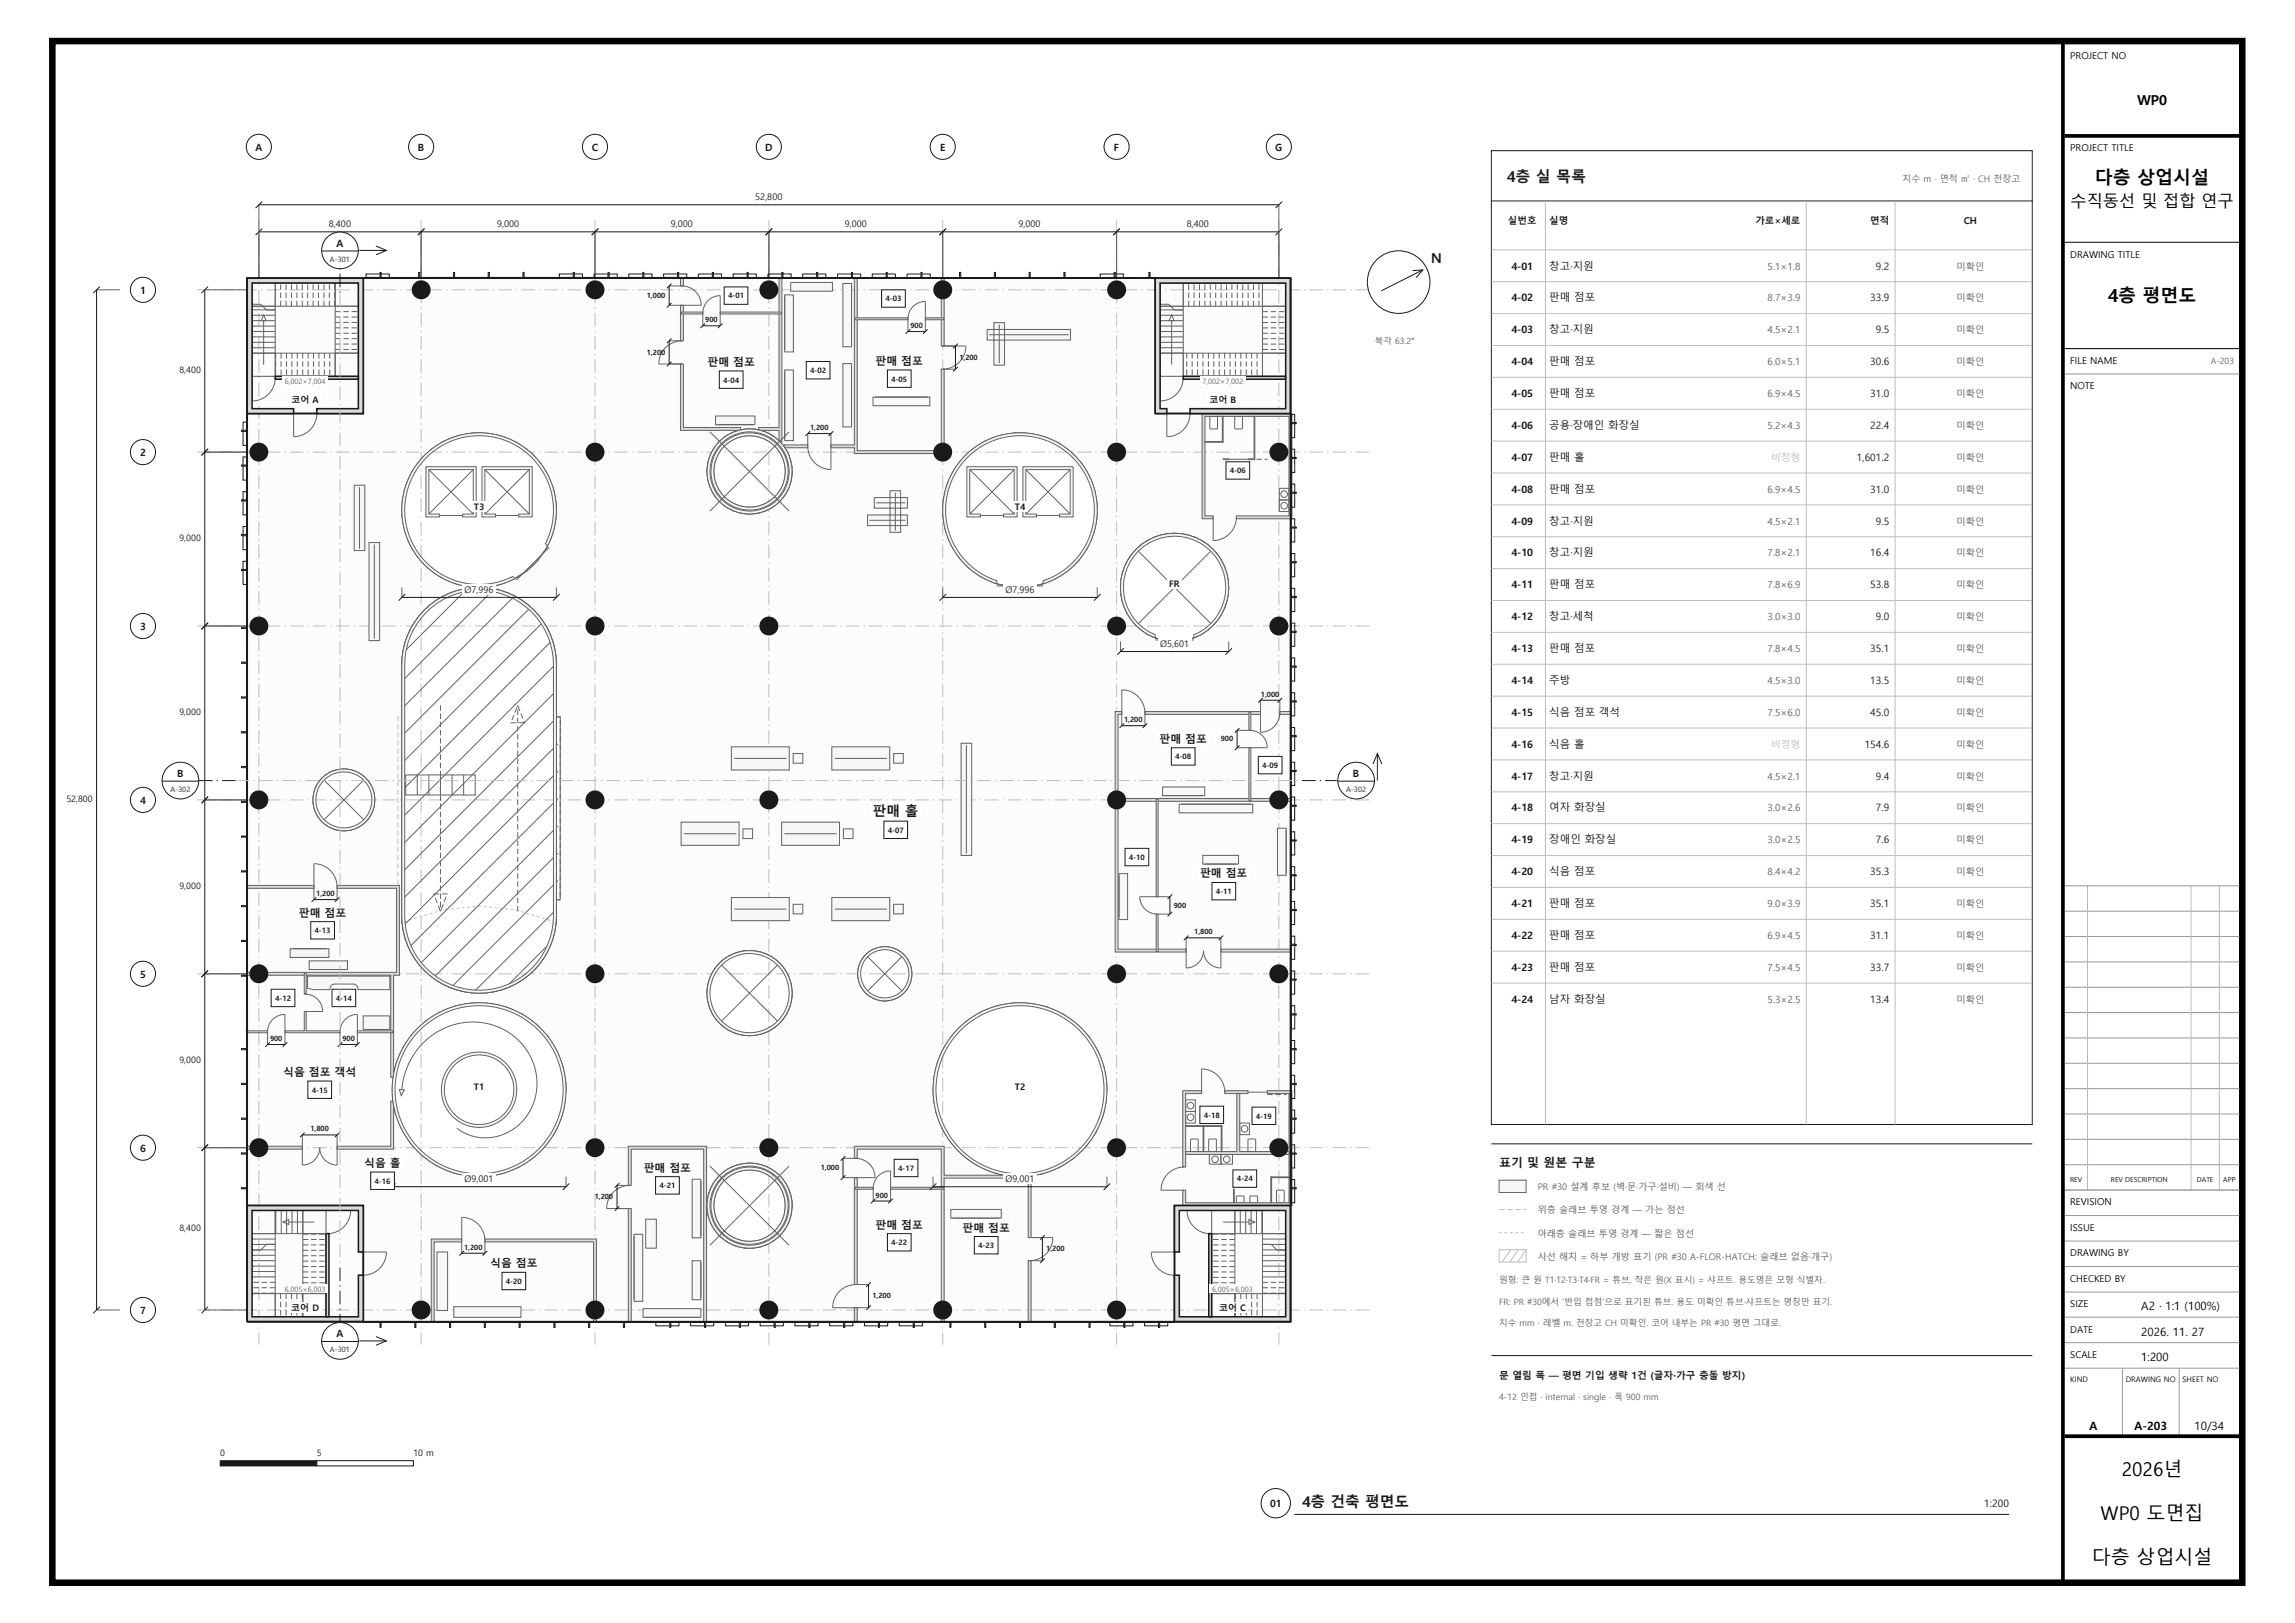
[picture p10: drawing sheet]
<svg xmlns="http://www.w3.org/2000/svg" width="594mm" height="420mm" viewBox="0 0 594 420" stroke-linecap="round" stroke-linejoin="round" font-family="sans-serif">
<defs><g id="words">
<text font-size="6" fill="#171b1c" x="536" y="398">A-203</text>
<g font-size="4.9">
<text x="549.1" y="382.1">2026년</text>
<text x="543.7" y="393.4">WP0 도면집</text>
<text x="541.4" y="404.8">다층 상업시설</text>
</g>
<g font-size="4.7">
<text x="542.2" y="47.7">다층 상업시설</text>
<text x="545.5" y="78.1">4층 평면도</text>
</g>
<text font-size="4.2" x="535.9" y="53.5">수직동선 및 접합 연구</text>
<g font-size="3.9" fill="#171b1c">
<text x="390" y="47">4층 실 목록</text>
<text x="536" y="63">다층 상업시설</text>
</g>
<text font-size="3.8" fill="#171b1c" x="337" y="390">4층 건축 평면도</text>
<text font-size="3.5" x="553.1" y="27.1">WP0</text>
<g font-size="3.5" fill="#171b1c">
<text x="370.4" y="68">N</text>
<text x="225.9" y="211.2">판매 홀</text>
</g>
<g font-size="3.3" fill="#171b1c">
<text x="536" y="96">4층 전체</text>
<text x="536" y="102">건축 평면도</text>
</g>
<text font-size="3.2" fill="#171b1c" x="536" y="297">독립 검수용</text>
<g font-size="3.1" fill="#171b1c">
<text x="388" y="302">표기 및 원본 구분</text>
<text x="536" y="327">1:200</text>
</g>
<g font-size="3">
<text x="554.2" y="339">A2 · 1:1 (100%)</text>
<text x="554.2" y="345.6">2026. 11. 27</text>
<text x="554.2" y="352.2">1:200</text>
<text x="540.8" y="370">A</text>
<text x="552.5" y="370">A-203</text>
<text x="568" y="370">10/34</text>
</g>
<text font-size="2.9" fill="#171b1c" x="536" y="366">2026. 11. 27</text>
<g font-size="2.8" fill="#171b1c">
<text x="183.1" y="94.7">판매 점포</text>
<text x="226.6" y="94.4">판매 점포</text>
<text x="300.1" y="192.2">판매 점포</text>
<text x="310.6" y="227.1">판매 점포</text>
<text x="77.4" y="237.2">판매 점포</text>
<text x="73.3" y="278.5">식음 점포 객석</text>
<text x="94.3" y="302">식음 홀</text>
<text x="166.6" y="303.2">판매 점포</text>
<text x="226.6" y="317.9">판매 점포</text>
<text x="249.1" y="318.7">판매 점포</text>
<text x="126.9" y="327.9">식음 점포</text>
</g>
<g font-size="2.7" fill="#171b1c">
<text x="401" y="69.7">창고·지원</text>
<text x="401" y="78">판매 점포</text>
<text x="401" y="86.2">창고·지원</text>
<text x="401" y="94.5">판매 점포</text>
<text x="401" y="102.7">판매 점포</text>
<text x="401" y="111">공용·장애인 화장실</text>
<text x="401" y="119.2">판매 홀</text>
<text x="401" y="127.5">판매 점포</text>
<text x="401" y="135.7">창고·지원</text>
<text x="401" y="144">창고·지원</text>
<text x="401" y="152.2">판매 점포</text>
<text x="401" y="160.5">창고·세척</text>
<text x="401" y="168.7">판매 점포</text>
<text x="401" y="177">주방</text>
<text x="401" y="185.2">식음 점포 객석</text>
<text x="401" y="193.5">식음 홀</text>
<text x="401" y="201.7">창고·지원</text>
<text x="401" y="210">여자 화장실</text>
<text x="401" y="218.2">장애인 화장실</text>
<text x="401" y="226.5">식음 점포</text>
<text x="401" y="234.7">판매 점포</text>
<text x="401" y="243">판매 점포</text>
<text x="401" y="251.2">판매 점포</text>
<text x="401" y="259.5">남자 화장실</text>
<text x="539.6" y="260">전층 평면</text>
</g>
<g font-size="2.6" fill="#171b1c">
<text x="66.1" y="39">A</text>
<text x="108.2" y="39">B</text>
<text x="153.2" y="39">C</text>
<text x="198" y="39">D</text>
<text x="243.3" y="39">E</text>
<text x="288.3" y="39">F</text>
<text x="330.1" y="39">G</text>
<text x="87.1" y="63.8">A</text>
<text x="391.2" y="69.7">4-01</text>
<text x="485.5" y="69.7">9.2</text>
<text x="36.3" y="76">1</text>
<text x="391.2" y="78">4-02</text>
<text x="484.1" y="78">33.9</text>
<text x="391.2" y="86.2">4-03</text>
<text x="485.5" y="86.2">9.5</text>
<text x="391.2" y="94.5">4-04</text>
<text x="484.1" y="94.5">30.6</text>
<text x="391.2" y="102.7">4-05</text>
<text x="484.1" y="102.7">31.0</text>
<text x="391.2" y="111">4-06</text>
<text x="484.1" y="111">22.4</text>
<text x="36.3" y="118">2</text>
<text x="391.2" y="119.2">4-07</text>
<text x="480.6" y="119.2">1,601.2</text>
<text x="391.2" y="127.5">4-08</text>
<text x="484.1" y="127.5">31.0</text>
<text x="391.2" y="135.7">4-09</text>
<text x="485.5" y="135.7">9.5</text>
<text x="391.2" y="144">4-10</text>
<text x="484.1" y="144">16.4</text>
<text x="391.2" y="152.2">4-11</text>
<text x="484.1" y="152.2">53.8</text>
<text x="391.2" y="160.5">4-12</text>
<text x="485.5" y="160.5">9.0</text>
<text x="36.3" y="163">3</text>
<text x="391.2" y="168.7">4-13</text>
<text x="484.1" y="168.7">35.1</text>
<text x="391.2" y="177">4-14</text>
<text x="484.1" y="177">13.5</text>
<text x="391.2" y="185.2">4-15</text>
<text x="484.1" y="185.2">45.0</text>
<text x="391.2" y="193.5">4-16</text>
<text x="482.6" y="193.5">154.6</text>
<text x="45.9" y="201">B</text>
<text x="350.2" y="201">B</text>
<text x="391.2" y="201.7">4-17</text>
<text x="485.5" y="201.7">9.4</text>
<text x="36.3" y="208">4</text>
<text x="391.2" y="210">4-18</text>
<text x="485.5" y="210">7.9</text>
<text x="391.2" y="218.2">4-19</text>
<text x="485.5" y="218.2">7.6</text>
<text x="391.2" y="226.5">4-20</text>
<text x="484.1" y="226.5">35.3</text>
<text x="391.2" y="234.7">4-21</text>
<text x="484.1" y="234.7">35.1</text>
<text x="391.2" y="243">4-22</text>
<text x="484.1" y="243">31.1</text>
<text x="391.2" y="251.2">4-23</text>
<text x="484.1" y="251.2">33.7</text>
<text x="36.3" y="253">5</text>
<text x="391.2" y="259.5">4-24</text>
<text x="484.1" y="259.5">13.4</text>
<text x="36.3" y="298">6</text>
<text x="536" y="335">A2 · 실제 크기 100%</text>
<text x="36.3" y="340">7</text>
<text x="87.1" y="346">A</text>
<text x="328.7" y="390">01</text>
<text x="513.6" y="390">1:200</text>
</g>
<g font-size="2.5">
<text x="535.8" y="15.3">PROJECT NO</text>
<text x="535.8" y="39.1">PROJECT TITLE</text>
<text x="535.8" y="66.7">DRAWING TITLE</text>
<text x="535.8" y="94.2">FILE NAME</text>
<text x="535.8" y="100.7">NOTE</text>
<text x="535.8" y="311.9">REVISION</text>
<text x="535.8" y="318.5">ISSUE</text>
<text x="535.8" y="325.1">DRAWING BY</text>
<text x="535.8" y="331.7">CHECKED BY</text>
<text x="535.8" y="338.3">SIZE</text>
<text x="535.8" y="344.8">DATE</text>
<text x="535.8" y="351.4">SCALE</text>
</g>
<g font-size="2.5" fill="#171b1c">
<text x="390.3" y="58">실번호</text>
<text x="401" y="58">실명</text>
<text x="454.3" y="58">가로×세로</text>
<text x="484.1" y="58">면적</text>
<text x="508.3" y="58">CH</text>
<text x="388" y="356.8">문 열림 폭 — 평면 기입 생략 1건 (글자·가구 충돌 방지)</text>
</g>
<g font-size="2.5" fill="#5e6366">
<text x="457.5" y="69.7">5.1×1.8</text>
<text x="457.5" y="78">8.7×3.9</text>
<text x="457.5" y="86.2">4.5×2.1</text>
<text x="457.5" y="94.5">6.0×5.1</text>
<text x="457.5" y="102.7">6.9×4.5</text>
<text x="457.5" y="111">5.2×4.3</text>
<text x="457.5" y="127.5">6.9×4.5</text>
<text x="457.5" y="135.7">4.5×2.1</text>
<text x="457.5" y="144">7.8×2.1</text>
<text x="457.5" y="152.2">7.8×6.9</text>
<text x="457.5" y="160.5">3.0×3.0</text>
<text x="457.5" y="168.7">7.8×4.5</text>
<text x="457.5" y="177">4.5×3.0</text>
<text x="457.5" y="185.2">7.5×6.0</text>
<text x="457.5" y="201.7">4.5×2.1</text>
<text x="457.5" y="210">3.0×2.6</text>
<text x="457.5" y="218.2">3.0×2.5</text>
<text x="457.5" y="226.5">8.4×4.2</text>
<text x="457.5" y="234.7">9.0×3.9</text>
<text x="457.5" y="243">6.9×4.5</text>
<text x="457.5" y="251.2">7.5×4.5</text>
<text x="457.5" y="259.5">5.3×2.5</text>
</g>
<g font-size="2.5" fill="#babfbf">
<text x="458.4" y="119.2">비정형</text>
<text x="458.4" y="193.5">비정형</text>
</g>
<g font-size="2.4" fill="#171b1c">
<text x="195.5" y="51.8">52,800</text>
<text x="85.1" y="58.9">8,400</text>
<text x="128.6" y="58.9">9,000</text>
<text x="173.6" y="58.9">9,000</text>
<text x="218.6" y="58.9">9,000</text>
<text x="263.6" y="58.9">9,000</text>
<text x="307.1" y="58.9">8,400</text>
<text x="120.2" y="153.4">Ø7,996</text>
<text x="260.2" y="153.4">Ø7,996</text>
<text x="300.2" y="167.4">Ø5,601</text>
<text x="120.2" y="305.9">Ø9,001</text>
<text x="260.2" y="306">Ø9,001</text>
</g>
<g font-size="2.4" fill="#5e6366">
<text x="506.4" y="69.7">미확인</text>
<text x="506.4" y="78">미확인</text>
<text x="506.4" y="86.2">미확인</text>
<text x="506.4" y="94.5">미확인</text>
<text x="506.4" y="102.7">미확인</text>
<text x="506.4" y="111">미확인</text>
<text x="506.4" y="119.2">미확인</text>
<text x="506.4" y="127.5">미확인</text>
<text x="506.4" y="135.7">미확인</text>
<text x="506.4" y="144">미확인</text>
<text x="506.4" y="152.2">미확인</text>
<text x="506.4" y="160.5">미확인</text>
<text x="506.4" y="168.7">미확인</text>
<text x="506.4" y="177">미확인</text>
<text x="506.4" y="185.2">미확인</text>
<text x="506.4" y="193.5">미확인</text>
<text x="506.4" y="201.7">미확인</text>
<text x="506.4" y="210">미확인</text>
<text x="506.4" y="218.2">미확인</text>
<text x="506.4" y="226.5">미확인</text>
<text x="506.4" y="234.7">미확인</text>
<text x="506.4" y="243">미확인</text>
<text x="506.4" y="251.2">미확인</text>
<text x="506.4" y="259.5">미확인</text>
<text x="398" y="308">PR #30 설계 후보 (벽·문·가구·설비) — 회색 선</text>
<text x="398" y="314">위층 슬래브 투영 경계 — 가는 점선</text>
<text x="398" y="320">아래층 슬래브 투영 경계 — 짧은 점선</text>
<text x="398" y="326">사선 해치 = 하부 개방 표기 (PR #30 A-FLOR-HATCH: 슬래브 없음·개구)</text>
</g>
<g font-size="2.3" fill="#5e6366">
<text x="492.4" y="47">치수 m · 면적 ㎡ · CH 천장고</text>
<text x="388" y="332">원형: 큰 원 T1·T2·T3·T4·FR = 튜브, 작은 원(X 표시) = 샤프트. 용도명은 모형 식별자.</text>
<text x="388" y="337.6">FR: PR #30에서 ‘반입 접점’으로 표기된 튜브. 용도 미확인 튜브·샤프트는 명칭만 표기.</text>
<text x="388" y="343.2">치수 mm · 레벨 m. 천장고 CH 미확인. 코어 내부는 PR #30 평면 그대로.</text>
<text x="388" y="362.3">4-12 인접 · internal · single · 폭 900 mm</text>
</g>
<g font-size="2.3" fill="#171b1c">
<text x="46.4" y="96.5">8,400</text>
<text x="75.4" y="104.3">코어 A</text>
<text x="313" y="104.3">코어 B</text>
<text x="122.7" y="132">T3</text>
<text x="262.6" y="132">T4</text>
<text x="46.4" y="140">9,000</text>
<text x="302.6" y="152">FR</text>
<text x="46.4" y="185">9,000</text>
<text x="17.2" y="207.5">52,800</text>
<text x="46.4" y="230">9,000</text>
<text x="46.4" y="275">9,000</text>
<text x="122.6" y="282">T1</text>
<text x="262.6" y="282">T2</text>
<text x="46.4" y="318.5">8,400</text>
<text x="75.4" y="339.3">코어 D</text>
<text x="315.5" y="339.3">코어 C</text>
<text x="57" y="376.9">0</text>
<text x="82" y="376.9">5</text>
<text x="107" y="376.9">10 m</text>
</g>
<g font-size="2.2" fill="#5e6366">
<text x="355.9" y="89">북각 63.2°</text>
<text x="572.2" y="94.2">A-203</text>
</g>
<g font-size="2.1" fill="#5e6366">
<text x="536" y="51">PROJECT TITLE</text>
<text x="536" y="247">REVISION</text>
<text x="536" y="281">ISSUE</text>
<text x="536" y="351">DATE</text>
<text x="536" y="382">DRAWING NO.</text>
</g>
<g font-size="2">
<text x="535.8" y="357.6">KIND</text>
<text x="550.2" y="357.6">DRAWING NO</text>
<text x="564.9" y="357.6">SHEET NO</text>
</g>
<g font-size="1.9" fill="#171b1c">
<text x="85.4" y="67.7">A-301</text>
<text x="167.4" y="77.1">1,000</text>
<text x="188.4" y="77.2">4-01</text>
<text x="229.2" y="78">4-03</text>
<text x="182.5" y="83.4">900</text>
<text x="235.6" y="84.9">900</text>
<text x="167.4" y="91.8">1,200</text>
<text x="248.3" y="93.1">1,200</text>
<text x="187.2" y="99">4-04</text>
<text x="209.7" y="96.5">4-02</text>
<text x="230.7" y="98.7">4-05</text>
<text x="209.7" y="111.3">1,200</text>
<text x="318.3" y="122.5">4-06</text>
<text x="326.4" y="180.3">1,000</text>
<text x="291" y="186.9">1,200</text>
<text x="316" y="191.9">900</text>
<text x="304.2" y="196.5">4-08</text>
<text x="326.7" y="198.7">4-09</text>
<text x="44.1" y="204.9">A-302</text>
<text x="348.4" y="204.9">A-302</text>
<text x="229.8" y="215.5">4-07</text>
<text x="292.2" y="222.5">4-10</text>
<text x="81.9" y="231.9">1,200</text>
<text x="314.7" y="231.4">4-11</text>
<text x="303.8" y="234.9">900</text>
<text x="81.4" y="241.5">4-13</text>
<text x="309.1" y="241.8">1,800</text>
<text x="71.2" y="259">4-12</text>
<text x="86.9" y="259">4-14</text>
<text x="69.9" y="269.4">900</text>
<text x="88.6" y="269.4">900</text>
<text x="80.7" y="282.7">4-15</text>
<text x="80.4" y="292.8">1,800</text>
<text x="311.6" y="289.2">4-18</text>
<text x="325.1" y="289.5">4-19</text>
<text x="212.4" y="302.9">1,000</text>
<text x="232.4" y="303">4-17</text>
<text x="320.1" y="305.7">4-24</text>
<text x="96.9" y="306.3">4-16</text>
<text x="153.9" y="310.3">1,200</text>
<text x="170.7" y="307.5">4-21</text>
<text x="226.6" y="309.9">900</text>
<text x="120.1" y="323.4">1,200</text>
<text x="230.7" y="322.2">4-22</text>
<text x="253.2" y="323">4-23</text>
<text x="270.8" y="323.8">1,200</text>
<text x="130.9" y="332.2">4-20</text>
<text x="225.8" y="336">1,200</text>
<text x="85.4" y="349.9">A-301</text>
</g>
<g font-size="1.9" fill="#5e6366">
<text x="73.7" y="99.3">6,002×7,004</text>
<text x="311.2" y="99.3">7,002×7,002</text>
<text x="73.7" y="334.3">6,005×6,003</text>
<text x="313.7" y="334.3">6,005×6,003</text>
</g>
<g font-size="1.8">
<text x="535.8" y="306">REV</text>
<text x="546.3" y="306">REV DESCRIPTION</text>
<text x="568.6" y="306">DATE</text>
<text x="575.4" y="306">APP</text>
</g>
</g></defs>
<path d="M13.6 10.6h566.7v399h-566.7z" fill="none" stroke="#000" stroke-width="1.7" stroke-linecap="butt"/>
<path d="M533.9 11.3v397.6M534.4 35.2h45.2M534.4 371.7h45.2" fill="none" stroke="#000" stroke-width=".97" stroke-linecap="butt"/>
<path d="M534.4 62.7h45.2M534.4 90.2h45.2" fill="none" stroke="#000" stroke-width=".26"/>
<g fill="none" stroke="#989898" stroke-width=".26">
<path d="M534.4 96.8h45.2M534.4 229.2h45.2M534.4 235.8h45.2M534.4 242.4h45.2M534.4 248.9h45.2M534.4 255.5h45.2M534.4 262h45.2M534.4 268.6h45.2M534.4 275.2h45.2M534.4 281.7h45.2M534.4 288.3h45.2M534.4 294.8h45.2"/>
<path d="M534.4 301.4h45.2M534.4 308h45.2M534.4 314.6h45.2M534.4 321.2h45.2M534.4 327.8h45.2M534.4 334.4h45.2M534.4 340.9h45.2M534.4 347.5h45.2M534.4 354.1h45.2M549.3 354.1v17.2M564 354.1v17.2"/>
</g>
<path d="M540.3 229.2v78.8M567.1 229.2v78.8M574.4 229.2v78.8" fill="none" stroke="#bababa" stroke-width=".26"/>
<path d="M64 72h270v270h-270zM246.9 267.3a22.4 22.4 0 0 0 8.7 35.5 22.4 22.4 0 0 0 30.8-19.6 22.4 22.4 0 0 0-28.4-22.9 25 25 0 0 0-11.1 7zM248.8 119a20 20 0 0 0 7.7 31.5 20 20 0 0 0 27.4-17.4 20 20 0 0 0-25.3-20.4 22.4 22.4 0 0 0-9.8 6.3zM106.9 267.3a22.4 22.4 0 0 0 8.7 35.5 22.4 22.4 0 0 0 30.8-19.6 22.4 22.4 0 0 0-28.4-22.9 25.3 25.3 0 0 0-11.1 7zM109.9 157.9a20 20 0 0 0-5.9 14.1v65a20 20 0 0 0 21.1 20 20 20 0 0 0 18.9-22.1v-2.1h1v-47.3h-1v-13.5a20 20 0 0 0-12.3-18.5 20 20 0 0 0-21.8 4.4zM108.8 119a20 20 0 0 0 7.7 31.5 20 20 0 0 0 27.4-17.4 20 20 0 0 0-25.2-20.4 22.3 22.3 0 0 0-9.9 6.3zM183 312a11 11 0 0 0 22 0 11 11 0 0 0-22 0zM183 257a11 11 0 0 0 22 0 11 11 0 0 0-22 0zM222 252a7 7 0 0 0 14 0 7 7 0 0 0-14 0zM81 207a8 8 0 0 0 16 0 8 8 0 0 0-16 0zM290 152a14 14 0 0 0 28 0 14 14 0 0 0-28 0zM183 122a11 11 0 0 0 22 0 11 11 0 0 0-22 0z" fill-rule="evenodd" fill="#fcfcfc"/>
<path d="M103.3 185.5h-.3v47.3h.3M144 232.1v-45.9" fill="none" stroke="#babfbf" stroke-width=".26" stroke-dasharray="1.4 .7" stroke-linecap="butt"/>
<path d="M104.8 238.7l1-.6M105.8 238.1l8.9-2.7 9.3-.9 9.3 .9 8.9 2.7 1 .6M144 232.1v-45.9" fill="none" stroke="#babfbf" stroke-width=".26" stroke-dasharray=".7 .7" stroke-linecap="butt"/>
<path d="M204.8 119.9a11 11 0 0 1-13.8 12.7 11 11 0 0 1-5-18.1 11 11 0 0 1 18.4 4l.4 1.4M134.7 148.8a20 20 0 0 1-30.1-12.1 20 20 0 0 1 21.1-24.6 20 20 0 0 1 16.5 27.9 18.1 18.1 0 0 1-7.5 8.8M277.7 146.4a19.9 19.9 0 0 1-31.8-6 19.9 19.9 0 0 1 15.9-28.2 19.9 19.9 0 0 1 21.6 24.1 17.9 17.9 0 0 1-5.7 10.1M317.9 152.9a14 14 0 0 1-21.1 11.1 14 14 0 0 1-.1-23.9 14 14 0 0 1 21.2 11v1.8M104.2 239.9l-.2-2.9v-65a20 20 0 0 1 20-20 20 20 0 0 1 20 20v13.5h1v47.3h-1v2.1a20 20 0 0 1-17.4 21.9 20 20 0 0 1-22.4-16.9M204.9 257.7a11 11 0 0 1-16.7 8.6 11 11 0 0 1 .1-18.8 11 11 0 0 1 16.7 8.8l-.1 1.4M144.5 291.1a22.4 22.4 0 0 1-35.7 7.4 22.4 22.4 0 0 1 4.4-36.2 22.4 22.4 0 0 1 32.9 15.8 20.2 20.2 0 0 1-1.6 13M285.9 286.9a22.4 22.4 0 0 1-33.6 14.3 22.4 22.4 0 0 1-2.8-36.4 22.4 22.4 0 0 1 35.4 9.1 20.5 20.5 0 0 1 1 13M205 311.3a11 11 0 0 1-15.5 10.7 11 11 0 0 1-2.4-18.6 11 11 0 0 1 17.7 6.5l.2 1.4" fill="none" stroke="#5e6366" stroke-width=".26" stroke-dasharray="1.4 .7" stroke-linecap="butt"/>
<path d="M67 57v291" fill="none" stroke="#babfbf" stroke-width=".26" stroke-dasharray="3.5 1.1 .4 1.1" stroke-linecap="butt"/>
<circle cx="67" cy="38" r="3.3" fill="#fff" stroke="#171b1c" stroke-width=".26"/>
<path d="M109 57v291" fill="none" stroke="#babfbf" stroke-width=".26" stroke-dasharray="3.5 1.1 .4 1.1" stroke-linecap="butt"/>
<circle cx="109" cy="38" r="3.3" fill="#fff" stroke="#171b1c" stroke-width=".26"/>
<path d="M154 57v291" fill="none" stroke="#babfbf" stroke-width=".26" stroke-dasharray="3.5 1.1 .4 1.1" stroke-linecap="butt"/>
<circle cx="154" cy="38" r="3.3" fill="#fff" stroke="#171b1c" stroke-width=".26"/>
<path d="M199 57v291" fill="none" stroke="#babfbf" stroke-width=".26" stroke-dasharray="3.5 1.1 .4 1.1" stroke-linecap="butt"/>
<circle cx="199" cy="38" r="3.3" fill="#fff" stroke="#171b1c" stroke-width=".26"/>
<path d="M244 57v291" fill="none" stroke="#babfbf" stroke-width=".26" stroke-dasharray="3.5 1.1 .4 1.1" stroke-linecap="butt"/>
<circle cx="244" cy="38" r="3.3" fill="#fff" stroke="#171b1c" stroke-width=".26"/>
<path d="M289 57v291" fill="none" stroke="#babfbf" stroke-width=".26" stroke-dasharray="3.5 1.1 .4 1.1" stroke-linecap="butt"/>
<circle cx="289" cy="38" r="3.3" fill="#fff" stroke="#171b1c" stroke-width=".26"/>
<path d="M331 57v291" fill="none" stroke="#babfbf" stroke-width=".26" stroke-dasharray="3.5 1.1 .4 1.1" stroke-linecap="butt"/>
<circle cx="331" cy="38" r="3.3" fill="#fff" stroke="#171b1c" stroke-width=".26"/>
<path d="M51 339h304" fill="none" stroke="#babfbf" stroke-width=".26" stroke-dasharray="3.5 1.1 .4 1.1" stroke-linecap="butt"/>
<circle cx="37" cy="339" r="3.3" fill="#fff" stroke="#171b1c" stroke-width=".26"/>
<path d="M51 297h304" fill="none" stroke="#babfbf" stroke-width=".26" stroke-dasharray="3.5 1.1 .4 1.1" stroke-linecap="butt"/>
<circle cx="37" cy="297" r="3.3" fill="#fff" stroke="#171b1c" stroke-width=".26"/>
<path d="M51 252h304" fill="none" stroke="#babfbf" stroke-width=".26" stroke-dasharray="3.5 1.1 .4 1.1" stroke-linecap="butt"/>
<circle cx="37" cy="252" r="3.3" fill="#fff" stroke="#171b1c" stroke-width=".26"/>
<path d="M51 207h304" fill="none" stroke="#babfbf" stroke-width=".26" stroke-dasharray="3.5 1.1 .4 1.1" stroke-linecap="butt"/>
<circle cx="37" cy="207" r="3.3" fill="#fff" stroke="#171b1c" stroke-width=".26"/>
<path d="M51 162h304" fill="none" stroke="#babfbf" stroke-width=".26" stroke-dasharray="3.5 1.1 .4 1.1" stroke-linecap="butt"/>
<circle cx="37" cy="162" r="3.3" fill="#fff" stroke="#171b1c" stroke-width=".26"/>
<path d="M51 117h304" fill="none" stroke="#babfbf" stroke-width=".26" stroke-dasharray="3.5 1.1 .4 1.1" stroke-linecap="butt"/>
<circle cx="37" cy="117" r="3.3" fill="#fff" stroke="#171b1c" stroke-width=".26"/>
<path d="M51 75h304" fill="none" stroke="#babfbf" stroke-width=".26" stroke-dasharray="3.5 1.1 .4 1.1" stroke-linecap="butt"/>
<circle cx="37" cy="75" r="3.3" fill="#fff" stroke="#171b1c" stroke-width=".26"/>
<path d="M67 60v12M109 60v12" fill="none" stroke="#5e6366" stroke-width=".26"/>
<path d="M67 60h42M67.8 59.2l-1.7 1.6M109.9 59.2l-1.8 1.6" fill="none" stroke="#171b1c" stroke-width=".26"/>
<path d="M84.6 56.5h6.8v2.8h-6.8z" fill="#fff"/>
<path d="M109 60v12M154 60v12" fill="none" stroke="#5e6366" stroke-width=".26"/>
<path d="M109 60h45M109.9 59.2l-1.8 1.6M154.9 59.2l-1.8 1.6" fill="none" stroke="#171b1c" stroke-width=".26"/>
<path d="M128.1 56.5h6.8v2.8h-6.8z" fill="#fff"/>
<path d="M154 60v12M199 60v12" fill="none" stroke="#5e6366" stroke-width=".26"/>
<path d="M154 60h45M154.9 59.2l-1.8 1.6M199.9 59.2l-1.7 1.6" fill="none" stroke="#171b1c" stroke-width=".26"/>
<path d="M173.1 56.5h6.8v2.8h-6.8z" fill="#fff"/>
<path d="M199 60v12M244 60v12" fill="none" stroke="#5e6366" stroke-width=".26"/>
<path d="M199 60h45M199.9 59.2l-1.7 1.6M244.8 59.2l-1.7 1.6" fill="none" stroke="#171b1c" stroke-width=".26"/>
<path d="M218.1 56.5h6.8v2.8h-6.8z" fill="#fff"/>
<path d="M244 60v12M289 60v12" fill="none" stroke="#5e6366" stroke-width=".26"/>
<path d="M244 60h45M244.8 59.2l-1.7 1.6M289.9 59.2l-1.7 1.6" fill="none" stroke="#171b1c" stroke-width=".26"/>
<path d="M263.1 56.5h6.8v2.8h-6.8z" fill="#fff"/>
<path d="M289 60v12M331 60v12" fill="none" stroke="#5e6366" stroke-width=".26"/>
<path d="M289 60h42M289.9 59.2l-1.7 1.6M331.9 59.2l-1.7 1.6" fill="none" stroke="#171b1c" stroke-width=".26"/>
<path d="M306.6 56.5h6.8v2.8h-6.8z" fill="#fff"/>
<path d="M67 53v19M331 53v19" fill="none" stroke="#5e6366" stroke-width=".26"/>
<path d="M67 53h264M67.8 52.2l-1.7 1.6M331.9 52.2l-1.7 1.6" fill="none" stroke="#171b1c" stroke-width=".26"/>
<path d="M194.9 49.5h8.2v2.8h-8.2z" fill="#fff"/>
<path d="M53 297h11M53 339h11" fill="none" stroke="#5e6366" stroke-width=".26"/>
<path d="M53 297v42M53.9 296.1l-1.8 1.7M53.9 338.2l-1.8 1.6" fill="none" stroke="#171b1c" stroke-width=".26"/>
<path d="M45.9 316.2h6.7v2.7h-6.7z" fill="#fff"/>
<path d="M53 252h11M53 297h11" fill="none" stroke="#5e6366" stroke-width=".26"/>
<path d="M53 252v45M53.9 251.2l-1.8 1.7M53.9 296.1l-1.8 1.7" fill="none" stroke="#171b1c" stroke-width=".26"/>
<path d="M45.9 272.7h6.7v2.7h-6.7z" fill="#fff"/>
<path d="M53 207h11M53 252h11" fill="none" stroke="#5e6366" stroke-width=".26"/>
<path d="M53 207v45M53.9 206.1l-1.8 1.7M53.9 251.2l-1.8 1.7" fill="none" stroke="#171b1c" stroke-width=".26"/>
<path d="M45.9 227.7h6.7v2.7h-6.7z" fill="#fff"/>
<path d="M53 162h11M53 207h11" fill="none" stroke="#5e6366" stroke-width=".26"/>
<path d="M53 162v45M53.9 161.2l-1.8 1.7M53.9 206.1l-1.8 1.7" fill="none" stroke="#171b1c" stroke-width=".26"/>
<path d="M45.9 182.7h6.7v2.7h-6.7z" fill="#fff"/>
<path d="M53 117h11M53 162h11" fill="none" stroke="#5e6366" stroke-width=".26"/>
<path d="M53 117v45M53.9 116.1l-1.8 1.7M53.9 161.2l-1.8 1.7" fill="none" stroke="#171b1c" stroke-width=".26"/>
<path d="M45.9 137.7h6.7v2.7h-6.7z" fill="#fff"/>
<path d="M53 75h11M53 117h11" fill="none" stroke="#5e6366" stroke-width=".26"/>
<path d="M53 75v42M53.9 74.1l-1.8 1.7M53.9 116.1l-1.8 1.7" fill="none" stroke="#171b1c" stroke-width=".26"/>
<path d="M45.9 94.2h6.7v2.7h-6.7z" fill="#fff"/>
<path d="M25 75h6M25 339h6" fill="none" stroke="#5e6366" stroke-width=".26"/>
<path d="M25 75v264M25.8 74.1l-1.6 1.7M25.8 338.2l-1.6 1.6" fill="none" stroke="#171b1c" stroke-width=".26"/>
<path d="M16.6 205.2h8v2.7h-8z" fill="#fff"/>
<g fill="none" stroke="#5e6366" stroke-width=".26">
<path d="M248.8 119a20 20 0 0 1 32.3 2.8 20 20 0 0 1-13 29.7 20 20 0 0 1-24-21.9 22.5 22.5 0 0 1 4.7-10.6zM109.9 157.9a20 20 0 0 1 21.8-4.4 20 20 0 0 1 12.3 18.5v13.5h1v47.3h-1v2.1a20 20 0 0 1-18.9 22.1 20 20 0 0 1-21.1-20v-65a20 20 0 0 1 5.9-14.1zM120.3 153l-15.3 15.3M127.4 152.9l-22.8 22.8M132.7 154.7l-28.1 28.1M136.9 157.6l-32.3 32.3M140.2 161.4l-35.6 35.6M142.5 166.1l-37.9 37.9M143.4 179.4l-38.8 38.8M143.4 172.3l-38.8 38.8M143.7 186.1l-39.1 39.1M144.4 199.6l-39.7 39.6"/>
<path d="M144.4 192.5l-39.8 39.8M144.4 213.7l-35.5 35.5M144.4 206.6l-38.2 38.2M143.4 235.9l-20.4 20.5M144.4 227.9l-27.3 27.2M144.4 220.8l-31.8 31.8M141.9 244.6l-10.4 10.3M106.9 267.3a22.4 22.4 0 0 1 36.4 3.3 22.4 22.4 0 0 1-14.8 33.4 22.4 22.4 0 0 1-26.8-24.7 25.1 25.1 0 0 1 5.2-12zM246.9 267.3a22.4 22.4 0 0 1 30.5-3.2 22.4 22.4 0 0 1 5.3 30.2 22.4 22.4 0 0 1-29.8 7.3 22.7 22.7 0 0 1-6-34.3z"/>
<circle cx="123.9" cy="132" r="19.9"/>
<circle cx="194" cy="122" r="11"/>
<circle cx="304" cy="152" r="14"/>
<circle cx="89" cy="207" r="8"/>
<circle cx="194" cy="257" r="11"/>
<circle cx="229" cy="252" r="7"/>
<circle cx="194" cy="312" r="11"/>
</g>
<g fill="#f6f7f7" stroke="#5e6366" stroke-width=".26">
<path d="M218.1 94.1h2.3v16.4h-2.3z" fill-rule="evenodd"/>
<path d="M218.1 73.4h2.3v16.3h-2.3z" fill-rule="evenodd"/>
<path d="M204.7 73.1h10.8v2.3h-10.8z" fill-rule="evenodd"/>
<path d="M203.1 76.3h2.2v14.8h-2.2z" fill-rule="evenodd"/>
<path d="M203.1 95.7h2.2v18.3h-2.2z" fill-rule="evenodd"/>
</g>
<path d="M203.1 76.8v13.8M205.2 73.1h9.8M220.4 73.6v15.6M203.1 96.2v17.3M220.4 94.6v15.4" fill="none" stroke="#5e6366" stroke-width=".26"/>
<path d="M185.2 107.6h10.2v2.3h-10.2z" fill-rule="evenodd" fill="#f6f7f7" stroke="#5e6366" stroke-width=".26"/>
<path d="M185.7 109.9h9.2" fill="none" stroke="#5e6366" stroke-width=".26"/>
<path d="M225.9 102.8h14.8v2.2h-14.8z" fill-rule="evenodd" fill="#f6f7f7" stroke="#5e6366" stroke-width=".26"/>
<path d="M226.4 102.8h13.8" fill="none" stroke="#5e6366" stroke-width=".26"/>
<g fill="#f6f7f7" stroke="#5e6366" stroke-width=".26">
<path d="M189.3 232.3h15v6h-15z" fill-rule="evenodd"/>
<path d="M205.3 234h2.5v2.5h-2.5z" fill-rule="evenodd"/>
<path d="M215.3 232.3h15v6h-15z" fill-rule="evenodd"/>
<path d="M176.3 212.8h15v6h-15z" fill-rule="evenodd"/>
<path d="M192.3 214.5h2.5v2.5h-2.5z" fill-rule="evenodd"/>
<path d="M202.3 212.8h15v6h-15z" fill-rule="evenodd"/>
<path d="M218.3 214.5h2.5v2.5h-2.5z" fill-rule="evenodd"/>
<path d="M189.3 193.3h15v6h-15z" fill-rule="evenodd"/>
<path d="M205.3 195h2.5v2.5h-2.5z" fill-rule="evenodd"/>
<path d="M215.3 193.3h15v6h-15z" fill-rule="evenodd"/>
<path d="M95.5 140.4h2.8v25.4h-2.8z" fill-rule="evenodd"/>
<path d="M224.5 133.3h5.9v2.7h-5.9z" fill-rule="evenodd"/>
<path d="M230.4 131.5h2.7v1.8h-2.7z" fill-rule="evenodd"/>
<path d="M226.3 128.8h4.1v2.7h-4.1z" fill-rule="evenodd"/>
<path d="M230.4 127h2.7v1.8h-2.7z" fill-rule="evenodd"/>
<path d="M233.1 128.8h1.8v2.7h-1.8z" fill-rule="evenodd"/>
<path d="M233.1 133.3h1.8v2.7h-1.8z" fill-rule="evenodd"/>
<path d="M230.4 136h2.7v1.8h-2.7z" fill-rule="evenodd"/>
<path d="M91.7 125.6h2.7v16.9h-2.7z" fill-rule="evenodd"/>
<path d="M231.3 234h2.5v2.5h-2.5z" fill-rule="evenodd"/>
<path d="M248.7 192.3h2.8v29.1h-2.8z" fill-rule="evenodd"/>
<path d="M231.3 195h2.5v2.5h-2.5z" fill-rule="evenodd"/>
<path d="M255.5 85.3h1.7v2.7h-1.7z" fill-rule="evenodd"/>
<path d="M257.2 83.5h2.8v1.8h-2.8z" fill-rule="evenodd"/>
<path d="M260 85.3h17.1v2.7h-17.1z" fill-rule="evenodd"/>
<path d="M257.2 88h2.8v6.5h-2.8z" fill-rule="evenodd"/>
</g>
<g fill="none" stroke="#5e6366" stroke-width=".26">
<path d="M256 86.6h20.6M258.6 84v10M93.1 126.1v15.9M225 134.6h9.4M226.8 130.1h7.6M231.7 127.5v9.8M96.9 140.9v24.4M190 196.3h13.5M216 196.3h13.5M250.1 192.8v28.1M177 215.8h13.5M203 215.8h13.5"/>
<path d="M190 235.3h13.5M216 235.3h13.5"/>
</g>
<path d="M300.9 203.6h10.9v2.3h-10.9z" fill-rule="evenodd" fill="#f6f7f7" stroke="#5e6366" stroke-width=".26"/>
<path d="M301.4 205.9h9.9" fill="none" stroke="#5e6366" stroke-width=".26"/>
<path d="M289.6 226.1h2.2v11.9h-2.2z" fill-rule="evenodd" fill="#f6f7f7" stroke="#5e6366" stroke-width=".26"/>
<path d="M289.6 226.6v10.9" fill="none" stroke="#5e6366" stroke-width=".26"/>
<g fill="#f6f7f7" stroke="#5e6366" stroke-width=".26">
<path d="M305.2 208.1h19v2.2h-19z" fill-rule="evenodd"/>
<path d="M311.3 221.4h9.3v2.2h-9.3z" fill-rule="evenodd"/>
<path d="M330.6 214.3h2.3v12.2h-2.3z" fill-rule="evenodd"/>
</g>
<path d="M305.7 208.1h18M332.9 214.8v11.2M311.8 223.6h8.3" fill="none" stroke="#5e6366" stroke-width=".26"/>
<g fill="#f6f7f7" stroke="#5e6366" stroke-width=".26">
<path d="M80 248.7h9.9v2.2h-9.9z" fill-rule="evenodd"/>
<path d="M75.1 245.5h10v2.3h-10z" fill-rule="evenodd"/>
</g>
<path d="M75.6 245.5h9M80.5 250.9h8.9" fill="none" stroke="#5e6366" stroke-width=".26"/>
<g fill="#f6f7f7" stroke="#5e6366" stroke-width=".26">
<path d="M94 262.9h6.9v3.5h-6.9z" fill-rule="evenodd"/>
<path d="M79.6 252.6h21.3v3.5h-8.2a1.27 1.27 0 0 0-1.3-1.4h-4.7a1.27 1.27 0 0 0-1.3 1.4h-4.4l-1.4-.3z" fill-rule="evenodd"/>
<path d="M113.1 324h2.8v15.1h-2.8z" fill-rule="evenodd"/>
<path d="M117.5 338.2h17.4v2.7h-17.4z" fill-rule="evenodd"/>
<path d="M179.2 326.3h2.2v10.1h-2.2z" fill-rule="evenodd"/>
<path d="M179.2 305.2h2.2v15.1h-2.2z" fill-rule="evenodd"/>
<path d="M164.1 319.4h2.2v17.4h-2.2z" fill-rule="evenodd"/>
<path d="M166.4 338.7h15v2.2h-15z" fill-rule="evenodd"/>
<path d="M167.1 315.5h2.8v7.5h-2.8z" fill-rule="evenodd"/>
</g>
<path d="M164.1 319.9v16.4M181.4 305.7v14.1M181.4 326.8v9.1M166.9 340.9h14" fill="none" stroke="#5e6366" stroke-width=".26"/>
<path d="M246.1 313h13v2.2h-13z" fill-rule="evenodd" fill="#f6f7f7" stroke="#5e6366" stroke-width=".26"/>
<g fill="none" stroke="#5e6366" stroke-width=".26">
<path d="M65.2 79.2h6v12.2h-6zM65.2 73.2h6v6h-6zM65.2 78.7h2.3l1.5 1.5h2.2M71.2 73.2h15.6v6h-15.6zM86.8 79.2h6v12.2h-6zM86.8 73.2h6v6h-6zM300.2 79.3h6v12.1h-6zM300.2 73.3h6v6h-6zM300.2 78.7h2.3l1.5 1.5h2.2M306.2 73.3h20.6v6h-20.6zM326.8 79.3h6v12.1h-6zM326.8 73.3h6v6h-6z"/>
<path d="M65.2 91.4h6v6h-6zM65.2 90h6M65.2 88.6h6M65.2 87.2h6M65.2 85.8h6M65.2 84.4h6M65.2 83h6M65.2 81.6h6M65.2 80.2h6M68.2 81.5l.7 1.5h-1.3zM68.2 83v11.4M71.2 91.4h15.6v6h-15.6z"/>
<path d="M86.8 91.4h6v6h-6zM300.2 91.4h6v6h-6zM300.2 90h6M300.2 88.6h6M300.2 87.2h6M300.2 85.8h6M300.2 84.4h6M300.2 83h6M300.2 81.6h6M300.2 80.2h6M303.3 81.5l.6 1.5h-1.3zM303.3 83v11.4"/>
<path d="M306.2 91.4h20.6v6h-20.6zM326.8 91.4h6v6h-6zM313.2 107.8l1.9 .1-.1 3.1-1.8-.1zM319.6 107.8l1.9 .1-.1 3.1-1.8-.1zM331.1 129.4h2.5v3h-2.5zM331.1 126.4h2.5v3h-2.5zM105 200.5h18v5.2h-18zM108 200.5v5.2M111 200.5v5.2M114 200.5v5.2M117 200.5v5.2M120 200.5v5.2"/>
<path d="M103.4 281.9l1.2 .2-.8 1.4zM104 282a18.3 18.3 0 0 1 27.7-14.8 15 15 0 0 1 .5 25.4 12.4 12.4 0 0 1-14-.6M306.9 287.6h2.5v3h-2.5zM306.9 284.6h2.5v3h-2.5zM308.2 294.8l1.9 .1-.1 3.1-1.8-.1zM312.9 294.8l1.9 .1-.1 3.1-1.8-.1zM313 298.8h3v2.5h-3zM316 298.8h3v2.5h-3zM320.9 290.6h2.5v3h-2.5zM323.1 294.8l1.9 .1-.1 3.1-1.9-.1zM65.2 319.2h6v15.6h-6zM65.2 313.2h6v6h-6z"/>
<path d="M71.2 313.2h7.2v6h-7.2zM71.4 313.2v6M72.8 313.2v6M73.2 316.2l1.5-.6v1.3zM74.2 313.2v6M74.7 316.2h6.7M75.6 313.2v6M77 313.2v6M78.4 319.2h6v15.6h-6zM78.4 313.2h6v6h-6zM246.6 315.2h12M313.6 319.2h6v15.6h-6z"/>
<path d="M313.6 313.2h6v6h-6zM316.6 316.2h6.7M319.6 313.2h7.2v6h-7.2zM320 309.5h1.9l.1 1.7h-1.9zM321 313.2v6M322.4 313.2v6M323.3 315.6l1.5 .6-1.5 .7zM323.5 309.5h1.9l.1 1.7h-1.9zM323.8 313.2v6M325.2 313.2v6M326.6 313.2v6M326.8 319.2h6v15.6h-6z"/>
<path d="M326.8 313.2h6v6h-6zM330.4 308.1h1.9l-.1 3.1-1.8-.1zM65.2 334.8h6v6h-6zM65.2 320.6h6M65.2 322h6M65.2 324.8h6M65.2 326.2h6M65.2 327.6h6M65.2 329h6M65.2 330.4h6M71.2 334.8h7.2v6h-7.2zM71.2 322h-2.2l-1.5 1.5h-2.3l6-.1"/>
<path d="M78.4 334.8h6v6h-6zM313.6 334.8h6v6h-6zM319.6 334.8h7.2v6h-7.2zM326.8 334.8h6v6h-6zM326.8 322h2.2l1.5 1.5h2.3l-6-.1M326.8 320.6h6M326.8 322h6M326.8 324.8h6M326.8 326.2h6M326.8 327.6h6M326.8 329h6M326.8 330.4h6"/>
<circle cx="332.4" cy="130.9" r=".85"/>
<circle cx="332.4" cy="127.9" r=".85"/>
<circle cx="308.1" cy="289.1" r=".85"/>
<circle cx="308.1" cy="286.1" r=".85"/>
<circle cx="314.5" cy="300" r=".85"/>
<circle cx="317.5" cy="300" r=".85"/>
<circle cx="322.1" cy="292.1" r=".85"/>
</g>
<g fill="none" stroke="#5e6366" stroke-width=".26" stroke-dasharray="1.4 .7" stroke-linecap="butt">
<path d="M72.6 79.2v-6M74 79.2v-6M75.4 79.2v-6M76.8 79.2v-6M78.2 79.2v-6M79.6 79.2v-6M81 79.2v-6M82.4 79.2v-6M83.8 79.2v-6M85.2 79.2v-6M86.6 79.2v-6M307.6 79.3v-6"/>
<path d="M309 79.3v-6M310.4 79.3v-6M311.9 79.3v-6M313.3 79.3v-6M314.7 79.3v-6M316.1 79.3v-6M317.5 79.3v-6M318.9 79.3v-6M320.3 79.3v-6M321.7 79.3v-6M323.1 79.3v-6M324.5 79.3v-6"/>
<path d="M325.9 79.3v-6M71.3 91.4v6M72.8 91.4v6M74.2 91.4v6M75.6 91.4v6M77 91.4v6M78.3 91.4v6M79.7 91.4v6M81.1 91.4v6M82.5 91.4v6M84 91.4v6M85.4 91.4v6"/>
<path d="M86.8 80.6h6M86.8 82h6M86.8 83.4h6M86.8 84.8h6M86.8 86.2h6M86.8 87.6h6M86.8 89h6M86.8 90.4h6M307.2 91.4v6M308.6 91.4v6M310 91.4v6M311.4 91.4v6"/>
<path d="M312.8 91.4v6M314.2 91.4v6M315.6 91.4v6M317 91.4v6M318.4 91.4v6M319.8 91.4v6M321.2 91.4v6M322.6 91.4v6M324 91.4v6M325.4 91.4v6M326.8 80.6h6M326.8 82h6"/>
<path d="M326.8 83.4h6M326.8 84.8h6M326.8 86.2h6M326.8 87.6h6M326.8 89h6M326.8 90.4h6M78.4 319.4h6M319.6 319.4h-6M71.2 331.8h-6M71.2 333.2h-6M71.2 334.6h-6M72.6 334.8v6"/>
<path d="M74 334.8v6M75.4 334.8v6M76.8 334.8v6M78.2 334.8v6M78.4 333.4h6M78.4 332h6M78.4 330.6h6M78.4 329.2h6M78.4 327.8h6M78.4 326.4h6M78.4 325h6M78.4 323.6h6"/>
<path d="M78.4 322.2h6M78.4 320.8h6M319.6 333.4h-6M319.6 332h-6M319.6 330.6h-6M319.6 329.2h-6M319.6 327.8h-6M319.6 326.4h-6M319.6 325h-6M319.6 323.6h-6M319.6 322.2h-6M319.6 320.8h-6"/>
<path d="M319.8 334.8v6M321.2 334.8v6M322.6 334.8v6M324 334.8v6M325.4 334.8v6M326.8 331.8h6M326.8 333.2h6M326.8 334.6h6"/>
</g>
<g fill="#d9dbdb" stroke="#5e6366" stroke-width=".26">
<path d="M311.1 107h23.3v27.2h-14.4v-.7h13.6v-25.7h-21.7v25.7h2.1v.7h-2.9z" fill-rule="evenodd"/>
<path d="M316.4 107.8h.2v6.6h-.2z" fill-rule="evenodd"/>
<path d="M311.9 114.3h4.5v.1h-4.5z" fill-rule="evenodd"/>
<path d="M324.6 107.8h.2v11.1h-.2z" fill-rule="evenodd"/>
<path d="M316.6 118.7h1.5v.2h-1.5z" fill-rule="evenodd"/>
<path d="M323.1 118.7h1.5v.2h-1.5z" fill-rule="evenodd"/>
<path d="M328 282.2h6.4v29.8h-28.3v-4h.8v3.2h26.7v-28.2h-5.6z" fill-rule="evenodd"/>
<path d="M317 282.2h6v.8h-6z" fill-rule="evenodd"/>
<path d="M306.1 282.2h4.9v.8h-4.1v19h-.8z" fill-rule="evenodd"/>
<path d="M320.1 283h.8v15h12.7v.8h-26.7v-.8h13.2z" fill-rule="evenodd"/>
<path d="M319.3 307.7h.2v3.5h-.2z" fill-rule="evenodd"/>
<path d="M328.9 304.5h.2v6.7h-.2z" fill-rule="evenodd"/>
<path d="M329.1 304.5h4.5v.3h-4.5z" fill-rule="evenodd"/>
<path d="M311.4 291.3h.2v6.7h-.2z" fill-rule="evenodd"/>
<path d="M306.9 291.3h4.5v.2h-4.5z" fill-rule="evenodd"/>
<path d="M316.1 291.3h.2v6.7h-.2z" fill-rule="evenodd"/>
<path d="M311.6 291.3h4.5v.2h-4.5z" fill-rule="evenodd"/>
<path d="M288.6 184.1h1.7v.8h-.9v21.7h44.6v.8h-44.6v38.2h17.6v.8h-18.4z" fill-rule="evenodd"/>
<path d="M296.3 184.1h30v.8h-30z" fill-rule="evenodd"/>
<path d="M331.3 184.1h2.7v.8h-2.7z" fill-rule="evenodd"/>
<path d="M316 245.6h18v.8h-18z" fill-rule="evenodd"/>
<path d="M266.1 326.3h.8v15.7h-.8z" fill-rule="evenodd"/>
<path d="M266.1 304.3h.8v16h-.8z" fill-rule="evenodd"/>
<path d="M221.1 296.6h23.3v7.5h16.3v.8h-16.3v37.1h-.8v-44.6h-21.7v2.4h-.8z" fill-rule="evenodd"/>
<path d="M221.1 304.8h.8v27.6h-.8z" fill-rule="evenodd"/>
<path d="M221.1 338.4h.8v3.6h-.8z" fill-rule="evenodd"/>
<path d="M202.9 115.1h6.2v.8h-6.2z" fill-rule="evenodd"/>
<path d="M221.1 72h.8v44.6h21.7v-21.1h.8v21.9h-23.3v-1.5h-6v-.8h6z" fill-rule="evenodd"/>
<path d="M243.6 72h.8v17.5h-.8z" fill-rule="evenodd"/>
<path d="M201.6 72h.8v42.3h-.8v-2.9h-5.3v-.8h5.3z" fill-rule="evenodd"/>
<path d="M176.1 94.2h.8v16.4h14.8v.8h-15.6z" fill-rule="evenodd"/>
<path d="M176.1 79h.8v9.2h-.8z" fill-rule="evenodd"/>
<path d="M176.1 72h.8v2h-.8z" fill-rule="evenodd"/>
<path d="M162.6 296.6h20.3v45.4h-.8v-44.6h-18.7v9.4h-.8z" fill-rule="evenodd"/>
<path d="M162.6 312.8h.8v29.2h-.8z" fill-rule="evenodd"/>
<path d="M111.6 320.6h7.9v.8h-7.1v20.6h-.8z" fill-rule="evenodd"/>
<path d="M125.5 320.6h28.9v21.4h-.8v-20.6h-28.1z" fill-rule="evenodd"/>
<path d="M64 251.6h38.6v-21.7h-15.4v-.8h16.2v23.3h-1.5v26.4h-.8v-26.4h-37.1z" fill-rule="evenodd"/>
<path d="M64 229.1h17.2v.8h-17.2z" fill-rule="evenodd"/>
<path d="M87.2 296.6h13.9v-11.6h.8v12.4h-14.7z" fill-rule="evenodd"/>
<path d="M64 296.6h14.2v.8h-14.2z" fill-rule="evenodd"/>
<path d="M323.2 193.5h.6v13.7h-.6z" fill-rule="evenodd"/>
<path d="M323.2 184.2h.6v4.8h-.6z" fill-rule="evenodd"/>
<path d="M299.2 206.7h.6v25.4h-.6z" fill-rule="evenodd"/>
<path d="M299.2 236.6h.6v9.6h-.6z" fill-rule="evenodd"/>
<path d="M221.2 82.3h13.8v.5h-13.8z" fill-rule="evenodd"/>
<path d="M239.5 82.3h4.7v.5h-4.7z" fill-rule="evenodd"/>
<path d="M230.5 307.3h13.7v.4h-13.7z" fill-rule="evenodd"/>
<path d="M221.2 307.3h4.8v.4h-4.8z" fill-rule="evenodd"/>
<path d="M186.4 80.8h15.8v.5h-15.8z" fill-rule="evenodd"/>
<path d="M176.2 80.8h5.7v.5h-5.7z" fill-rule="evenodd"/>
<path d="M73.7 266.7h5.1v-4.9h.5v4.9h8.7v.6h-14.3z" fill-rule="evenodd"/>
<path d="M63.8 266.7h5.4v.6h-5.4z" fill-rule="evenodd"/>
<path d="M78.8 251.8h.5v5.4h-.5z" fill-rule="evenodd"/>
<path d="M92.5 266.7h9.3v.6h-9.3z" fill-rule="evenodd"/>
</g>
<g fill="none" stroke="#5e6366" stroke-width=".26">
<path d="M176.5 74a5 5 0 0 1 5 5h-5M65.2 97.8v6a6 6 0 0 0 6-6M176.5 88.2a6 6 0 0 0-6 6h6M181.9 81a4.5 4.5 0 0 1 4.5-4.5v4.5M235 82.5a4.5 4.5 0 0 1 4.5-4.5v4.5M244 89.5h6a6 6 0 0 1-6 6M300.2 97.8v6a6 6 0 0 0 6-6M76 107v6a6 6 0 0 0 6-6M209.1 115.5a6 6 0 0 0 6 6v-6M302 107v6a6 6 0 0 0 6-6M318.1 118.9h5M113.8 133.4h6"/>
<path d="M128.2 133.4h6M253.7 133.4h6M268.2 133.4h6M314 133.9v6a6 6 0 0 0 6-6M142.1 141.6l-8.5 8.5M258 151.6h12M299 165.6h10M290.3 184.5v-6a6 6 0 0 1 6 6M323.5 189a4.5 4.5 0 0 1 4.5 4.5h-4.5M326.3 184.5v5a5 5 0 0 0 5-5M81.2 229.5v-6a6 6 0 0 1 6 6M299.5 232.1h-4.5a4.5 4.5 0 0 0 4.5 4.5"/>
<path d="M79 257.2a4.5 4.5 0 0 1 4.5 4.6h-4.5M307 246v4.5a4.5 4.5 0 0 0 4.5-4.5 4.5 4.5 0 0 0 4.5 4.5v-4.5M69.2 267a4.5 4.5 0 0 1 4.5-4.5v4.5M88 267a4.5 4.5 0 0 1 4.5-4.5v4.5M78.2 297v4.5a4.5 4.5 0 0 0 4.5-4.5 4.5 4.5 0 0 0 4.5 4.5v-4.5M221.5 299.8a5 5 0 0 1 5 5h-5M311 282.6v-6a6 6 0 0 1 6 6M323 282.6h5M84.8 313.2h6a6 6 0 0 1-6 6M163 306.8a6 6 0 0 0-6 6h6M226 307.5a4.5 4.5 0 0 1 4.5-4.5v4.5M306.5 302a6 6 0 0 0-6 6h6"/>
<path d="M313.2 313.2h-6a6 6 0 0 0 6 6M94 324h6a6 6 0 0 1-6 6M119.5 321v-6a6 6 0 0 1 6 6M221.5 332.4a6 6 0 0 0-6 6h6M266.5 320.3h6a6 6 0 0 1-6 6M304 324h-6a6 6 0 0 0 6 6"/>
</g>
<path d="M323.1 118.9h5M328 283.3h5" fill="none" stroke="#5e6366" stroke-width=".26" stroke-dasharray="1.4 .7" stroke-linecap="butt"/>
<g fill="none" stroke="#171b1c" stroke-width=".26">
<path d="M94 71.8h205v.2h-195h-10zM94.7 70.9h6.1v.9h-6zM144.7 70.9h6.1v.9h-6zM153.8 70.9h6v.9h-6.1zM162.7 70.9h6.1l-.1 .9h-5.9zM171.8 70.9h6v.9h-6zM180.7 70.9h6v.9h-5.9zM189.8 70.9h5.9l.1 .9h-6zM198.8 70.9h6v.9h-6zM207.8 70.9h5.9l.1 .9h-6zM216.8 70.9h6v.9h-6zM225.8 70.9h6v.9h-6.1z"/>
<path d="M234.8 70.9h6v.9h-6.1zM284.8 70.9h6v.9h-6zM62.9 118.2h.9v6.1l-.9-.1zM62.9 109.2h.9v6.1l-.9-.1zM63.8 107h.2v205h-.1zM334 107h.2v205h-.2zM334.2 116.3h.9v6h-.9zM334.2 107.3l.9-.1v6.1h-.9zM62.9 136.3l.9-.1v6.1l-.9-.1zM62.9 127.2l.9 .1v5.9h-.9zM334.2 134.3h.9v5.9l-.9 .1zM334.2 125.3h.9v6h-.9z"/>
<path d="M62.9 145.3l.9-.1v6h-.9zM334.2 152.3h.9v6h-.9zM334.2 143.3h.9v5.9l-.9 .1zM334.2 179.3h.9v6h-.9zM334.2 161.3h.9v6h-.9zM334.2 170.3h.9v6h-.9zM334.2 197.3h.9v6l-.9-.1zM334.2 188.2l.9 .1v6h-.9zM334.2 215.3h.9v5.9l-.9 .1zM334.2 206.3l.9-.1v6.1h-.9zM334.2 224.3h.9v6h-.9zM334.2 233.3h.9v6h-.9z"/>
<path d="M334.2 242.3h.9v5.9l-.9 .1zM334.2 251.3h.9v6h-.9zM334.2 278.3h.9v6h-.9zM334.2 260.3h.9v6h-.9zM334.2 269.2l.9 .1v6h-.9zM334.2 296.3h.9v6h-.9zM334.2 287.2l.9 .1v6h-.9zM334.2 305.3l.9-.1v6.1l-.9-.1zM94 342h210v.2h-210zM169.7 342.2h6v.9h-5.9zM178.7 342.2h6v.9h-5.9zM187.7 342.2h6v.9h-5.9z"/>
<path d="M196.8 342.2h5.9l.1 .9h-6.1zM205.8 342.2h5.9v.9h-6zM214.7 342.2h6l.1 .9h-6.1zM223.8 342.2h6v.9h-6.1zM232.7 342.2h6.1l-.1 .9h-6zM287.2 342.2h6v.9h-5.9zM296.2 342.2h6v.9h-5.9z"/>
</g>
<g fill="#d9dbdb" stroke="#171b1c" stroke-width=".26">
<path d="M116.4 342.2h.2v1.3h-.2z" fill-rule="evenodd"/>
<path d="M107.3 342.2h.3v1.3h-.2z" fill-rule="evenodd"/>
<path d="M125.4 342.2h.2v1.3h-.3z" fill-rule="evenodd"/>
<path d="M98.3 342.2h.3v1.3h-.2z" fill-rule="evenodd"/>
<path d="M134.3 342.2h.4l-.1 1.3h-.3z" fill-rule="evenodd"/>
<path d="M62.5 307.4h1.3v.2h-1.3z" fill-rule="evenodd"/>
<path d="M62.5 298.3l1.3 .1v.2l-1.3 .1z" fill-rule="evenodd"/>
<path d="M62.5 289.3l1.3 .1v.2l-1.3 .1z" fill-rule="evenodd"/>
<path d="M62.5 280.3h1.3v.4h-1.3z" fill-rule="evenodd"/>
<path d="M62.5 271.3h1.3v.4h-1.3z" fill-rule="evenodd"/>
<path d="M62.5 252.4l1.3-.1v.3h-1.3z" fill-rule="evenodd"/>
<path d="M62.5 243.4l1.3-.1v.3h-1.3z" fill-rule="evenodd"/>
<path d="M62.5 234.4l1.3-.1v.3h-1.3z" fill-rule="evenodd"/>
<path d="M62.5 225.4h1.3v.2h-1.3z" fill-rule="evenodd"/>
<path d="M62.5 216.4h1.3v.2h-1.3z" fill-rule="evenodd"/>
<path d="M62.5 207.3l1.3 .1v.3l-1.3-.1z" fill-rule="evenodd"/>
<path d="M62.5 198.3l1.3 .1v.2l-1.3 .1z" fill-rule="evenodd"/>
<path d="M62.5 189.3h1.3v.3l-1.3 .1z" fill-rule="evenodd"/>
<path d="M62.5 180.3h1.3v.3l-1.3 .1z" fill-rule="evenodd"/>
<path d="M62.5 171.3h1.3v.3l-1.3 .1z" fill-rule="evenodd"/>
<path d="M62.5 162.4l1.3-.1v.4h-1.3z" fill-rule="evenodd"/>
<path d="M62.5 147.4h1.3v.2h-1.3z" fill-rule="evenodd"/>
<path d="M62.5 138.3l1.3 .1v.2h-1.3z" fill-rule="evenodd"/>
<path d="M62.5 129.4h1.3v.2h-1.3z" fill-rule="evenodd"/>
<path d="M62.5 120.3h1.3v.3h-1.3z" fill-rule="evenodd"/>
<path d="M62.5 111.3l1.3 .1v.3l-1.3-.1z" fill-rule="evenodd"/>
<path d="M108.4 70.5h.2l.1 1.3h-.3z" fill-rule="evenodd"/>
<path d="M117.4 70.5h.3v1.3h-.3z" fill-rule="evenodd"/>
<path d="M126.4 70.5h.3v1.3h-.4z" fill-rule="evenodd"/>
<path d="M98.4 70.5h.3l-.1 1.3h-.2z" fill-rule="evenodd"/>
<path d="M161.3 342.2h.4l-.1 1.3h-.3z" fill-rule="evenodd"/>
<path d="M200.3 342.2h.4v1.3h-.4z" fill-rule="evenodd"/>
<path d="M245.9 342.2h.2v1.3h-.3z" fill-rule="evenodd"/>
<path d="M263.8 342.2h.3v1.3h-.2z" fill-rule="evenodd"/>
<path d="M152.3 342.2h.4l-.1 1.3h-.3z" fill-rule="evenodd"/>
<path d="M272.8 342.2h.4v1.3h-.3z" fill-rule="evenodd"/>
<path d="M191.3 342.2h.4v1.3h-.4z" fill-rule="evenodd"/>
<path d="M173.3 342.2h.3v1.3h-.3z" fill-rule="evenodd"/>
<path d="M209.3 342.2h.4l-.1 1.3h-.3z" fill-rule="evenodd"/>
<path d="M227.4 342.2h.2v1.3h-.3z" fill-rule="evenodd"/>
<path d="M236.4 342.2h.2l.1 1.3h-.3z" fill-rule="evenodd"/>
<path d="M143.3 342.2h.4v1.3h-.4z" fill-rule="evenodd"/>
<path d="M254.8 342.2h.3v1.3h-.3z" fill-rule="evenodd"/>
<path d="M182.3 342.2h.4v1.3h-.4z" fill-rule="evenodd"/>
<path d="M218.3 342.2h.3v1.3h-.3z" fill-rule="evenodd"/>
<path d="M175.3 70.5h.4v1.3h-.4z" fill-rule="evenodd"/>
<path d="M229.4 70.5h.3l-.1 1.3h-.2z" fill-rule="evenodd"/>
<path d="M220.4 70.5h.2v1.3h-.2z" fill-rule="evenodd"/>
<path d="M211.4 70.5h.2l.1 1.3h-.3z" fill-rule="evenodd"/>
<path d="M166.4 70.5h.3v1.3h-.4z" fill-rule="evenodd"/>
<path d="M266.4 70.5h.3v1.3h-.4z" fill-rule="evenodd"/>
<path d="M257.4 70.5h.3v1.3h-.4z" fill-rule="evenodd"/>
<path d="M157.3 70.5h.4v1.3h-.4z" fill-rule="evenodd"/>
<path d="M184.4 70.5h.3v1.3h-.3z" fill-rule="evenodd"/>
<path d="M202.4 70.5h.2l.1 1.3h-.3z" fill-rule="evenodd"/>
<path d="M238.4 70.5h.3l-.1 1.3h-.2z" fill-rule="evenodd"/>
<path d="M135.3 70.5h.4v1.3h-.4z" fill-rule="evenodd"/>
<path d="M148.4 70.5h.3v1.3h-.4z" fill-rule="evenodd"/>
<path d="M248.4 70.5h.3v1.3h-.4z" fill-rule="evenodd"/>
<path d="M193.4 70.5h.2l.1 1.3h-.3z" fill-rule="evenodd"/>
<path d="M281.8 342.2h.4l-.1 1.3h-.2z" fill-rule="evenodd"/>
<path d="M290.8 342.2h.4v1.3h-.4z" fill-rule="evenodd"/>
<path d="M299.8 342.2h.3l.1 1.3h-.4z" fill-rule="evenodd"/>
<path d="M334.2 307.3l1.3 .1v.3h-1.3z" fill-rule="evenodd"/>
<path d="M334.2 298.4h1.3v.3h-1.3z" fill-rule="evenodd"/>
<path d="M334.2 289.3h1.3v.4h-1.3z" fill-rule="evenodd"/>
<path d="M334.2 280.3h1.3v.4h-1.3z" fill-rule="evenodd"/>
<path d="M334.2 271.3l1.3 .1v.3h-1.3z" fill-rule="evenodd"/>
<path d="M334.2 262.3l1.3 .1v.3h-1.3z" fill-rule="evenodd"/>
<path d="M334.2 253.4h1.3v.3h-1.3z" fill-rule="evenodd"/>
<path d="M334.2 244.4h1.3v.3h-1.3z" fill-rule="evenodd"/>
<path d="M334.2 235.4h1.3v.3h-1.3z" fill-rule="evenodd"/>
<path d="M334.2 226.4h1.3v.2h-1.3z" fill-rule="evenodd"/>
<path d="M334.2 217.4h1.3v.2h-1.3z" fill-rule="evenodd"/>
<path d="M334.2 208.4h1.3v.3l-1.3-.1z" fill-rule="evenodd"/>
<path d="M334.2 199.4h1.3v.3h-1.3z" fill-rule="evenodd"/>
<path d="M334.2 190.4h1.3v.3h-1.3z" fill-rule="evenodd"/>
<path d="M334.2 181.3l1.3 .1v.3h-1.3z" fill-rule="evenodd"/>
<path d="M334.2 172.3l1.3 .1v.3h-1.3z" fill-rule="evenodd"/>
<path d="M334.2 163.4l1.3-.1v.4h-1.3z" fill-rule="evenodd"/>
<path d="M334.2 154.4l1.3-.1v.4h-1.3z" fill-rule="evenodd"/>
<path d="M334.2 145.4l1.3-.1v.4h-1.3z" fill-rule="evenodd"/>
<path d="M334.2 136.4l1.3-.1v.4h-1.3z" fill-rule="evenodd"/>
<path d="M334.2 127.4h1.3v.3h-1.3z" fill-rule="evenodd"/>
<path d="M334.2 118.4h1.3v.2h-1.3z" fill-rule="evenodd"/>
<path d="M334.2 109.4h1.3v.2h-1.3z" fill-rule="evenodd"/>
<path d="M297.4 70.5h.3v1.3h-.3z" fill-rule="evenodd"/>
<path d="M275.4 70.5h.3v1.3h-.3z" fill-rule="evenodd"/>
<path d="M288.4 70.5h.3v1.3h-.3z" fill-rule="evenodd"/>
</g>
<g fill="none" stroke="#5e6366" stroke-width=".26">
<path d="M109.9 157.9a20 20 0 0 1 21.8-4.4 20 20 0 0 1 12.3 18.5v65a20 20 0 0 1-20 20 20 20 0 0 1-20-20v-65a20 20 0 0 1 5.9-14.1z"/>
<circle cx="124" cy="132" r="20"/>
<circle cx="194" cy="122" r="9.2"/>
<circle cx="194" cy="122" r="11"/>
<circle cx="264" cy="132" r="20"/>
<circle cx="304" cy="152" r="14"/>
<circle cx="89" cy="207" r="8"/>
<circle cx="194" cy="257" r="11"/>
<circle cx="229" cy="252" r="7"/>
<circle cx="124" cy="282" r="22.5"/>
<circle cx="264" cy="282" r="22.5"/>
<circle cx="194" cy="312" r="11"/>
<circle cx="194" cy="312" r="9.2"/>
</g>
<path d="M294.1 142.1a14 14 0 0 1 21.6 2.3 14 14 0 0 1-6.7 20.7v-.8a13.2 13.2 0 0 0 5.5-20.3 13.2 13.2 0 0 0-21-.1 13.2 13.2 0 0 0 5.5 20.4v.8a14 14 0 0 1-4.9-23z" fill-rule="evenodd" fill="#f6f7f7" stroke="#5e6366" stroke-width=".26"/>
<path d="M294.6 142.6l18.8 18.8M313.4 142.6l-18.8 18.8" fill="none" stroke="#5e6366" stroke-width=".26"/>
<path d="M81 207a8 8 0 0 1 16 0 8 8 0 0 1-16 0zM81.8 207a7.2 7.2 0 0 0 14.4 0 7.2 7.2 0 0 0-14.4 0z" fill-rule="evenodd" fill="#f6f7f7" stroke="#5e6366" stroke-width=".26"/>
<path d="M83.9 201.9l10.2 10.2M94.1 201.9l-10.2 10.2" fill="none" stroke="#5e6366" stroke-width=".26"/>
<path d="M222 252a7 7 0 0 1 14 0 7 7 0 0 1-14 0zM222.7 252a6.3 6.3 0 0 0 12.6 0 6.3 6.3 0 0 0-12.6 0z" fill-rule="evenodd" fill="#f6f7f7" stroke="#5e6366" stroke-width=".26"/>
<path d="M224.6 247.6l8.8 8.8M233.4 247.6l-8.8 8.8" fill="none" stroke="#5e6366" stroke-width=".26"/>
<path d="M183 257a11 11 0 0 1 22 0 11 11 0 0 1-22 0zM183.8 257a10.2 10.2 0 0 0 20.4 0 10.2 10.2 0 0 0-20.4 0z" fill-rule="evenodd" fill="#f6f7f7" stroke="#5e6366" stroke-width=".26"/>
<path d="M186.8 249.8l14.4 14.4M201.2 249.8l-14.4 14.4" fill="none" stroke="#5e6366" stroke-width=".26"/>
<g fill="#f6f7f7" stroke="#5e6366" stroke-width=".26">
<path d="M101.5 282a22.5 22.5 0 0 1 45 0 22.5 22.5 0 0 1-45 0zM102.2 282a21.7 21.7 0 0 0 43.5 0 21.7 21.7 0 0 0-43.5 0z" fill-rule="evenodd"/>
<path d="M114.3 282a9.7 9.7 0 0 1 19.4 0 9.7 9.7 0 0 1-19.4 0zM115 282a9 9 0 0 0 18 0 9 9 0 0 0-18 0z" fill-rule="evenodd"/>
<path d="M241.5 282a22.5 22.5 0 0 1 45 0 22.5 22.5 0 0 1-45 0zM242.2 282a21.8 21.8 0 0 0 43.6 0 21.8 21.8 0 0 0-43.6 0z" fill-rule="evenodd"/>
<path d="M109.9 117.9a20 20 0 0 1 25.9-2 20 20 0 0 1 5.9 25.3l-.5-.5a19.2 19.2 0 0 0-14.2-27.7 19.2 19.2 0 0 0-22 22 19.2 19.2 0 0 0 27.7 14.2l.5 .5a20 20 0 0 1-25.3-5.9 20 20 0 0 1 2-25.9z" fill-rule="evenodd"/>
<path d="M110.2 120.8h13.1v13h-3.5v-.8h2.7v-11.5h-11.5v11.5h2.8v.8h-3.6z" fill-rule="evenodd"/>
</g>
<path d="M111 121.5l11.5 11.5M122.5 121.5l-11.5 11.5" fill="none" stroke="#5e6366" stroke-width=".26"/>
<path d="M124.7 120.8h13.1v13h-3.6v-.8h2.8v-11.5h-11.5v11.5h2.7v.8h-3.5z" fill-rule="evenodd" fill="#f6f7f7" stroke="#5e6366" stroke-width=".26"/>
<path d="M125.5 121.5l11.5 11.5M137 121.5l-11.5 11.5" fill="none" stroke="#5e6366" stroke-width=".26"/>
<g fill="#f6f7f7" stroke="#5e6366" stroke-width=".26">
<path d="M249.9 117.9a20 20 0 0 1 31.2 3.7 20 20 0 0 1-11.1 29.5v-.8a19.2 19.2 0 0 0 9.6-29.6 19.2 19.2 0 0 0-31.2 0 19.2 19.2 0 0 0 9.6 29.6v.8a20 20 0 0 1-8.1-33.2z" fill-rule="evenodd"/>
<path d="M250.2 120.8h13v13h-3.5v-.8h2.8v-11.5h-11.5v11.5h2.7v.8h-3.5z" fill-rule="evenodd"/>
</g>
<path d="M251 121.5l11.5 11.5M262.5 121.5l-11.5 11.5" fill="none" stroke="#5e6366" stroke-width=".26"/>
<path d="M264.7 120.8h13v13h-3.5v-.8h2.8v-11.5h-11.5v11.5h2.7v.8h-3.5z" fill-rule="evenodd" fill="#f6f7f7" stroke="#5e6366" stroke-width=".26"/>
<path d="M265.5 121.5l11.5 11.5M277 121.5l-11.5 11.5" fill="none" stroke="#5e6366" stroke-width=".26"/>
<g fill="#f6f7f7" stroke="#5e6366" stroke-width=".26">
<path d="M109.9 157.9a20 20 0 0 1 21.8-4.4 20 20 0 0 1 12.3 18.5v65a20 20 0 0 1-20 20 20 20 0 0 1-20-20v-65a20 20 0 0 1 5.9-14.1zM110.4 158.4a19.3 19.3 0 0 0-5.6 13.6l-.1 65a19.3 19.3 0 0 0 19.3 19.3 19.3 19.3 0 0 0 19.3-19.3v-65a19.3 19.3 0 0 0-11.9-17.8 19.3 19.3 0 0 0-21 4.2z" fill-rule="evenodd"/>
<path d="M183 312a11 11 0 0 1 22 0 11 11 0 0 1-22 0zM183.8 312a10.2 10.2 0 0 0 20.4 0 10.2 10.2 0 0 0-20.4 0z" fill-rule="evenodd"/>
<path d="M184 312a10 10 0 0 1 20 0 10 10 0 0 1-20 0zM184.7 312a9.2 9.2 0 0 0 18.5 0 9.2 9.2 0 0 0-18.5 0z" fill-rule="evenodd"/>
</g>
<path d="M183.7 301.8l20.5 20.5M204.2 301.8l-20.5 20.5" fill="none" stroke="#5e6366" stroke-width=".26"/>
<g fill="#f6f7f7" stroke="#5e6366" stroke-width=".26">
<path d="M183 122a11 11 0 0 1 22 0 11 11 0 0 1-22 0zM183.8 122a10.2 10.2 0 0 0 20.4 0 10.2 10.2 0 0 0-20.4 0z" fill-rule="evenodd"/>
<path d="M184 122a10 10 0 0 1 20 0 10 10 0 0 1-20 0zM184.7 122a9.3 9.3 0 0 0 18.6 0 9.3 9.3 0 0 0-18.6 0z" fill-rule="evenodd"/>
</g>
<path d="M183.7 111.8l20.6 20.5M204.3 111.8l-20.6 20.5" fill="none" stroke="#5e6366" stroke-width=".26"/>
<path d="M64 72h30v35h-30zM299 72h35v35h-35zM64 312h30v30h-30zM304 312h30v30h-30z" fill="none" stroke="#171b1c" stroke-width=".5"/>
<g fill="#d9dbdb" stroke="#171b1c" stroke-width=".4">
<path d="M64 72h30v35h-12v-1.2h10.8v-32.6h-27.6v32.6h10.8v1.2h-12z" fill-rule="evenodd"/>
<path d="M71.2 97.4h21.6v.7h-21.6z" fill-rule="evenodd"/>
<path d="M299 72h35v35h-26v-1.2h24.8v-32.5h-32.6v32.5h1.8v1.2h-3z" fill-rule="evenodd"/>
<path d="M306.2 97.4h26.6v.7h-26.6z" fill-rule="evenodd"/>
<path d="M304 312h30v30h-30v-12h1.2v10.8h27.6v-27.6h-27.6v10.8h-1.2z" fill-rule="evenodd"/>
<path d="M312.9 319.2h.7v21.6h-.7z" fill-rule="evenodd"/>
<path d="M64 312h30v12h-1.2v-10.8h-27.6v27.6h27.6v-10.8h1.2v12h-30z" fill-rule="evenodd"/>
<path d="M84.4 319.2h.7v21.6h-.7z" fill-rule="evenodd"/>
</g>
<path d="M64 72h270v270h-270z" fill="none" stroke="#171b1c" stroke-width=".4"/>
<g fill="#171b1c" stroke="#171b1c" stroke-width=".4">
<circle cx="67" cy="297" r="2.25"/>
<circle cx="67" cy="252" r="2.25"/>
<circle cx="67" cy="207" r="2.25"/>
<circle cx="67" cy="117" r="2.25"/>
<circle cx="67" cy="162" r="2.25"/>
<circle cx="109" cy="339" r="2.25"/>
<circle cx="109" cy="75" r="2.25"/>
<circle cx="154" cy="339" r="2.25"/>
<circle cx="154" cy="297" r="2.25"/>
<circle cx="154" cy="252" r="2.25"/>
<circle cx="154" cy="207" r="2.25"/>
<circle cx="154" cy="162" r="2.25"/>
<circle cx="154" cy="117" r="2.25"/>
<circle cx="154" cy="75" r="2.25"/>
<circle cx="199" cy="339" r="2.25"/>
<circle cx="199" cy="297" r="2.25"/>
<circle cx="199" cy="207" r="2.25"/>
<circle cx="199" cy="162" r="2.25"/>
<circle cx="199" cy="75" r="2.25"/>
<circle cx="244" cy="339" r="2.25"/>
<circle cx="244" cy="117" r="2.25"/>
<circle cx="244" cy="75" r="2.25"/>
<circle cx="289" cy="339" r="2.25"/>
<circle cx="289" cy="297" r="2.25"/>
<circle cx="289" cy="252" r="2.25"/>
<circle cx="289" cy="207" r="2.25"/>
<circle cx="289" cy="162" r="2.25"/>
<circle cx="289" cy="117" r="2.25"/>
<circle cx="289" cy="75" r="2.25"/>
<circle cx="331" cy="297" r="2.25"/>
<circle cx="331" cy="252" r="2.25"/>
<circle cx="331" cy="207" r="2.25"/>
<circle cx="331" cy="162" r="2.25"/>
<circle cx="331" cy="117" r="2.25"/>
</g>
<path d="M114 182.5v53.3M135.8 187h-3.5l1.7-4.5 1.8 4.5M112.2 231.3h3.5l-1.7 4.5-1.8-4.5M134 235.8v-53.3" fill="none" stroke="#5e6366" stroke-width=".26" stroke-dasharray="1.4 .7" stroke-linecap="butt"/>
<g fill="#fff">
<path d="M74.9 102h8.2v2.7h-8.2z"/>
<path d="M73.2 97.4h11.6v2.3h-11.6z"/>
<path d="M312.5 102h8v2.7h-8z"/>
<path d="M310.7 97.4h11.6v2.3h-11.6z"/>
<path d="M315 336.9h8v2.8h-8z"/>
<path d="M313.2 332.4h11.6v2.3h-11.6z"/>
<path d="M74.8 336.9h8.4v2.8h-8.4z"/>
<path d="M73.2 332.4h11.6v2.3h-11.6z"/>
<path d="M122.1 279.7h3.8v2.7h-3.8z"/>
<path d="M262.1 279.7h3.8v2.7h-3.8z"/>
<path d="M122.1 129.7h3.8v2.7h-3.8z"/>
<path d="M262.1 129.7h3.8v2.7h-3.8z"/>
<path d="M302.1 149.7h3.8v2.7h-3.8z"/>
</g>
<path d="M101.5 304.5v2.6M146.5 304.5v2.6" fill="none" stroke="#5e6366" stroke-width=".26"/>
<path d="M101.5 307.1h45M102.3 306.2l-1.7 1.7M147.4 306.2l-1.7 1.7" fill="none" stroke="#171b1c" stroke-width=".26"/>
<path d="M119.7 303.6h8.6v2.8h-8.6z" fill="#fff"/>
<path d="M241.5 304.5v2.6M286.5 304.5v2.6" fill="none" stroke="#5e6366" stroke-width=".26"/>
<path d="M241.5 307.1h45M242.4 306.3l-1.7 1.7M287.4 306.3l-1.7 1.7" fill="none" stroke="#171b1c" stroke-width=".26"/>
<path d="M259.7 303.6h8.6v2.8h-8.6z" fill="#fff"/>
<path d="M104 152v2.6M144 152v2.6" fill="none" stroke="#5e6366" stroke-width=".26"/>
<path d="M104 154.6h40M104.9 153.7l-1.7 1.7M144.8 153.7l-1.7 1.7" fill="none" stroke="#171b1c" stroke-width=".26"/>
<path d="M119.7 151.1h8.6v2.8h-8.6z" fill="#fff"/>
<path d="M244 152v2.6M284 152v2.6" fill="none" stroke="#5e6366" stroke-width=".26"/>
<path d="M244 154.6h40M244.9 153.7l-1.7 1.7M284.8 153.7l-1.7 1.7" fill="none" stroke="#171b1c" stroke-width=".26"/>
<path d="M259.7 151.1h8.6v2.8h-8.6z" fill="#fff"/>
<path d="M290 166v2.6M318 166v2.6" fill="none" stroke="#5e6366" stroke-width=".26"/>
<path d="M290 168.6h28M290.9 167.7l-1.7 1.7M318.9 167.7l-1.7 1.7" fill="none" stroke="#171b1c" stroke-width=".26"/>
<g fill="#fff">
<path d="M299.7 165.1h8.6v2.8h-8.6z"/>
<path d="M182.6 91.9h13.3v3.2h-13.3z"/>
<path d="M226.1 91.6h13.3v3.3h-13.3z"/>
<path d="M225.4 207.7h12.9v3.9h-12.9z"/>
<path d="M299.6 189.4h13.3v3.2h-13.3z"/>
<path d="M310.1 224.3h13.3v3.2h-13.3z"/>
<path d="M76.8 234.4h13.4v3.2h-13.4z"/>
<path d="M72.7 275.6h20.1v3.3h-20.1z"/>
<path d="M93.7 299.2h10.6v3.2h-10.6z"/>
<path d="M126.3 325.2h13.4v3.2h-13.4z"/>
<path d="M166.1 300.4h13.3v3.2h-13.3z"/>
<path d="M226.1 315.1h13.3v3.3h-13.3z"/>
<path d="M248.6 315.9h13.3v3.2h-13.3z"/>
</g>
<g fill="#fff" stroke="#171b1c" stroke-width=".26">
<path d="M187.4 74.3h6.2v4.5h-6.2z"/>
<path d="M208.7 93.6h6.1v4.5h-6.1z"/>
<path d="M228.2 75h6.1v4.5h-6.1z"/>
<path d="M186.2 96h6.1v4.5h-6.1z"/>
<path d="M229.7 95.7h6.1v4.5h-6.1z"/>
<path d="M317.3 119.5h6.1v4.5h-6.1z"/>
<path d="M228.8 212.5h6.1v4.5h-6.1z"/>
<path d="M303.2 193.5h6.1v4.5h-6.1z"/>
<path d="M325.7 195.8h6.1v4.5h-6.1z"/>
<path d="M291.2 219.5h6.1v4.5h-6.1z"/>
<path d="M313.7 228.4h6.1v4.5h-6.1z"/>
<path d="M70.2 256h6.1v4.5h-6.1z"/>
<path d="M80.4 238.5h6.2v4.5h-6.2z"/>
<path d="M85.9 256h6.2v4.5h-6.2z"/>
<path d="M79.7 279.8h6.1v4.5h-6.1z"/>
<path d="M95.9 303.3h6.2v4.5h-6.2z"/>
<path d="M231.4 300h6.2v4.5h-6.2z"/>
<path d="M310.6 286.2h6.1v4.5h-6.1z"/>
<path d="M324.1 286.5h6.1v4.5h-6.1z"/>
<path d="M129.9 329.2h6.2v4.5h-6.2z"/>
<path d="M169.7 304.5h6.1v4.5h-6.1z"/>
<path d="M229.7 319.2h6.1v4.5h-6.1z"/>
<path d="M252.2 320h6.1v4.5h-6.1z"/>
<path d="M319.1 302.7h6.2v4.6h-6.2z"/>
</g>
<g fill="none" stroke="#171b1c" stroke-width=".26">
<path d="M386 39h140v252h-140zM386 52h140M173.2 74v5M173.8 78.4l-1.2 1.2M173.8 73.4l-1.2 1.2M173.2 88.2v6M173.8 93.6l-1.2 1.2M173.8 87.6l-1.2 1.2M181.9 84.3h4.5M182.5 83.7l-1.2 1.2M187 83.7l-1.2 1.2M235 85.8h4.5"/>
<path d="M235.6 85.2l-1.2 1.2M240.1 85.2l-1.2 1.2M247.3 89.5v6M247.9 88.9l-1.2 1.2M247.9 94.9l-1.2 1.2M209.1 112.2h6M209.7 111.6l-1.2 1.2M215.7 111.6l-1.2 1.2M290.3 187.8h6M290.9 187.2l-1.2 1.2M296.9 187.2l-1.2 1.2M320.2 189v4.5"/>
<path d="M320.8 192.9l-1.2 1.2M320.8 188.4l-1.2 1.2M326.3 181.2h5M326.9 180.6l-1.3 1.2M331.9 180.6l-1.3 1.2M81.2 232.8h6M81.8 232.2l-1.2 1.2M87.8 232.2l-1.2 1.2M302.8 232.1v4.5M303.4 231.4l-1.2 1.2M303.4 236l-1.2 1.1M307 242.7h9"/>
<path d="M307.6 242.1l-1.2 1.2M316.6 242.1l-1.2 1.2M69.2 270.3h4.5M69.8 269.7l-1.2 1.2M74.3 269.7l-1.2 1.2M88 270.3h4.5M88.6 269.7l-1.2 1.2M93.1 269.7l-1.2 1.2M78.2 293.7h9M78.8 293.1l-1.2 1.2M87.8 293.1l-1.2 1.2M218.2 299.8v5"/>
<path d="M218.8 299.2l-1.2 1.1M159.7 306.8v6M160.3 312.2l-1.2 1.1M160.3 306.2l-1.2 1.1M218.8 304.1l-1.2 1.3M226 310.8h4.5M226.6 310.2l-1.2 1.2M231.1 310.2l-1.2 1.2M270.4 319.6l-1.2 1.2M119.5 324.3h6M120.1 323.7l-1.2 1.2M126.1 323.7l-1.2 1.2"/>
<path d="M224.8 332.4v6M225.4 337.8l-1.2 1.2M225.4 331.8l-1.2 1.2M269.8 320.3v6M270.4 325.6l-1.2 1.3"/>
</g>
<g fill="none" stroke="#babfbf" stroke-width=".26">
<path d="M400 52v239M467.5 52v239M490.5 52v239M386 64.6h140M386 72.9h140M386 81.1h140M386 89.4h140M386 97.7h140M386 105.9h140M386 114.2h140M386 122.4h140M386 130.6h140"/>
<path d="M386 138.9h140M386 147.1h140M386 155.4h140M386 163.7h140M386 171.9h140M386 180.1h140M386 188.4h140M386 196.6h140M386 204.9h140M386 213.1h140M386 221.4h140M386 229.7h140"/>
<path d="M386 237.9h140M386 246.2h140M386 254.4h140"/>
</g>
<g fill="none" stroke="#5e6366" stroke-width=".26">
<path d="M173.2 79h3.3M173.2 74h3.3M173.2 94.2h3.3M173.2 88.2h3.3M181.9 81v3.3M186.4 81v3.3M235 82.5v3.3M239.5 82.5v3.3M244 89.5h3.3M244 95.5h3.3M209.1 112.2v3.3M215.1 112.2v3.3"/>
<path d="M290.3 184.5v3.3M296.3 184.5v3.3M320.2 193.5h3.3M320.2 189h3.3M326.3 181.2v3.3M331.3 181.2v3.3M81.2 229.5v3.3M87.2 229.5v3.3M299.5 232.1h3.3M299.5 236.6h3.3M307 242.7v3.3M316 242.7v3.3"/>
<path d="M69.2 267v3.3M73.7 267v3.3M88 267v3.3M92.5 267v3.3M78.2 293.7v3.3M87.2 293.7v3.3M218.2 299.8h3.3M159.7 312.8h3.3M159.7 306.8h3.3M218.2 304.8h3.3M226 307.5v3.3M230.5 307.5v3.3"/>
<path d="M119.5 321v3.3M125.5 321v3.3M221.5 338.4h3.3M221.5 332.4h3.3M266.5 320.3h3.3M266.5 326.3h3.3"/>
</g>
<path d="M88 64.8v11.2M88 328v19" fill="none" stroke="#171b1c" stroke-width=".26" stroke-dasharray="3.5 1.1 .4 1.1" stroke-linecap="butt"/>
<path d="M88 76v252" fill="none" stroke="#babfbf" stroke-width=".26" stroke-dasharray="3.5 1.1 .4 1.1" stroke-linecap="butt"/>
<circle cx="88" cy="64.8" r="4.8" fill="#fff" stroke="#171b1c" stroke-width=".26"/>
<path d="M83.3 64.9h9.5M93 64.8h7M97.3 63.7l2.7 1.1-2.7 1.1" fill="none" stroke="#171b1c" stroke-width=".26"/>
<circle cx="88" cy="347" r="4.8" fill="#fff" stroke="#171b1c" stroke-width=".26"/>
<path d="M83.3 347.1h9.5M93 347h7M97.3 345.9l2.7 1.1-2.7 1.1" fill="none" stroke="#171b1c" stroke-width=".26"/>
<path d="M51.5 202h9.5M337 202h9" fill="none" stroke="#171b1c" stroke-width=".26" stroke-dasharray="3.5 1.1 .4 1.1" stroke-linecap="butt"/>
<path d="M61 202h276" fill="none" stroke="#babfbf" stroke-width=".26" stroke-dasharray="3.5 1.1 .4 1.1" stroke-linecap="butt"/>
<circle cx="46.7" cy="202" r="4.8" fill="#fff" stroke="#171b1c" stroke-width=".26"/>
<path d="M41.9 202.1h9.5" fill="none" stroke="#171b1c" stroke-width=".26"/>
<circle cx="351" cy="202" r="4.8" fill="#fff" stroke="#171b1c" stroke-width=".26"/>
<g fill="none" stroke="#171b1c" stroke-width=".26">
<path d="M365.6 70l2.6-.2-1.7 2.1M368.2 69.8l-10.7 5.5M355.4 197.7l1.1-2.7 1.1 2.7M356.5 195v7M346.2 202.1h9.5M386 296h140"/>
<circle cx="362" cy="73" r="8.1"/>
</g>
<path d="M388 305.4h7v3.2h-7z" fill="#f6f7f7" stroke="#5e6366" stroke-width=".26"/>
<path d="M388 313h7" fill="none" stroke="#babfbf" stroke-width=".26" stroke-dasharray="1.4 .7" stroke-linecap="butt"/>
<path d="M388 319h7" fill="none" stroke="#babfbf" stroke-width=".26" stroke-dasharray=".7 .7" stroke-linecap="butt"/>
<path d="M388 323.4h7v3.2h-7zM391 323.4l-2.2 3.2M393 323.4l-2.2 3.2M395 323.4l-2.2 3.2" fill="none" stroke="#babfbf" stroke-width=".26"/>
<path d="M386 350.8h140" fill="none" stroke="#171b1c" stroke-width=".26"/>
<path d="M57 378h25v1.4h-25z" fill="#171b1c" stroke="#171b1c" stroke-width=".26"/>
<g fill="#fff" stroke="#171b1c" stroke-width=".26">
<path d="M82 378h25v1.4h-25z"/>
<circle cx="330.2" cy="389" r="3.8"/>
</g>
<path d="M335 391.9h185" fill="none" stroke="#171b1c" stroke-width=".26"/>
<use href="#words"/>
</svg>
